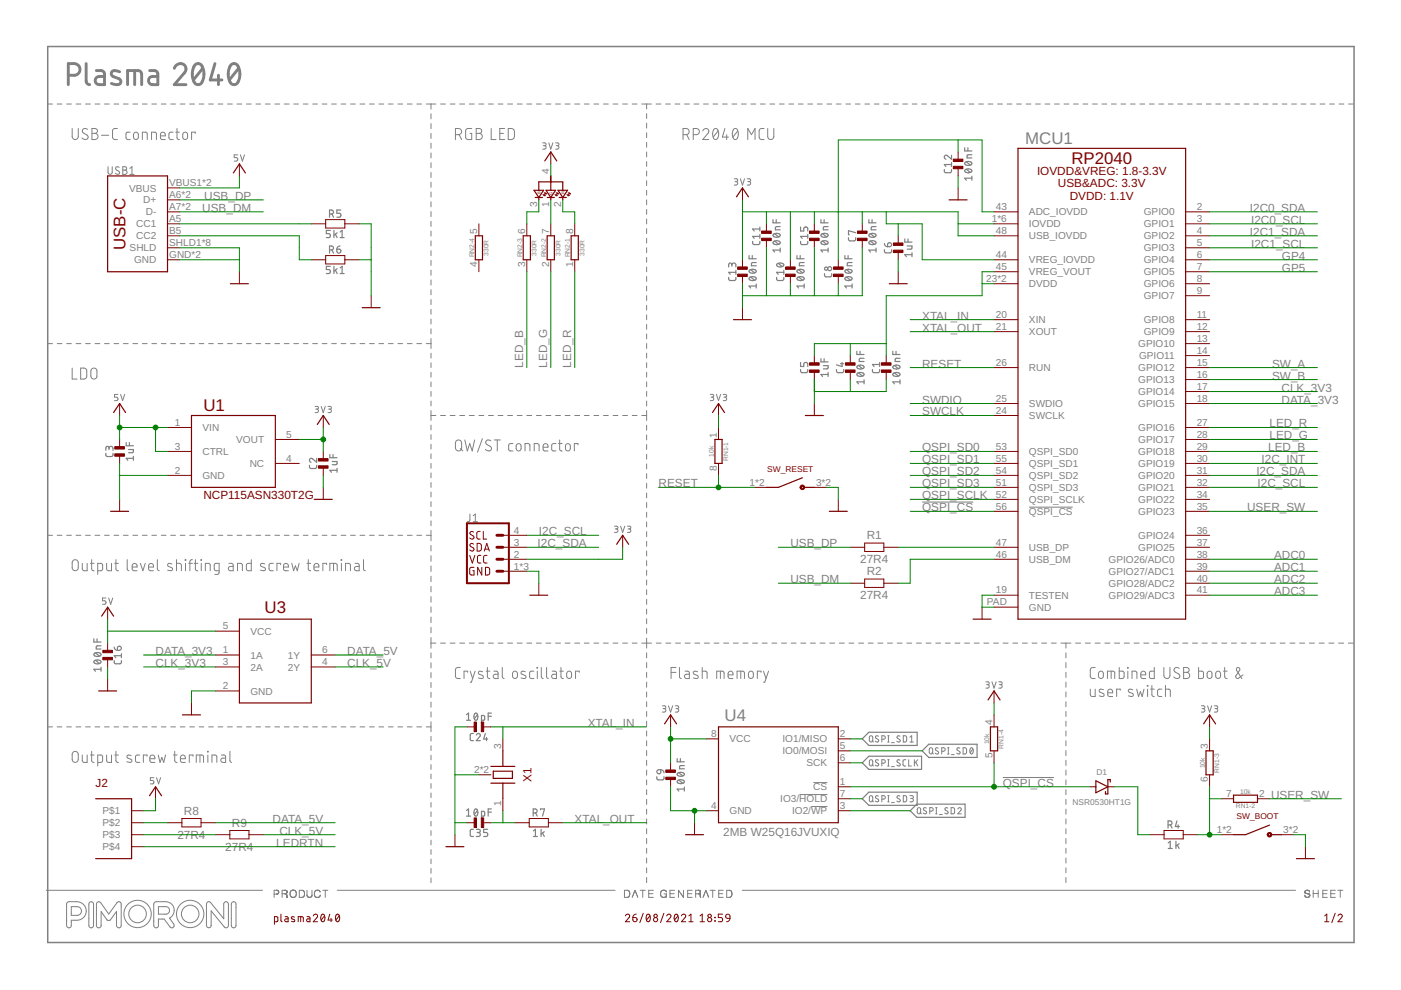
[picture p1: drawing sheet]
<svg xmlns="http://www.w3.org/2000/svg" width="297mm" height="210mm" viewBox="0 0 297 210" stroke-linecap="round" stroke-linejoin="round" font-family="sans-serif">
<defs><g id="words">
<g font-size="3.6" fill="#808080">
<text x="217.4" y="30.4">MCU1</text>
<text x="153.6" y="152.9">U4</text>
</g>
<g font-size="3.6" fill="#800000">
<text x="227.2" y="34.8">RP2040</text>
<text x="26.6" y="53" transform="rotate(-90 26.6 53)">USB-C</text>
<text x="43.1" y="87.1">U1</text>
<text x="56.1" y="130">U3</text>
</g>
<g font-size="2.5" fill="#800000">
<text x="219.9" y="37">IOVDD&amp;VREG: 1.8-3.3V</text>
<text x="224.3" y="39.7">USB&amp;ADC: 3.3V</text>
<text x="226.8" y="42.4">DVDD: 1.1V</text>
<text x="43.1" y="105.9">NCP115ASN330T2G</text>
<text x="20.3" y="166.8">J2</text>
<text x="112.7" y="165.8" transform="rotate(-90 112.7 165.8)">X1</text>
</g>
<g font-size="2.5" fill="#808080">
<text x="42.9" y="44.9">USB_DM</text>
<text x="43.3" y="42.4">USB_DP</text>
<text x="265" y="44.9">I2C0_SDA</text>
<text x="265.3" y="47.5">I2C0_SCL</text>
<text x="265" y="50">I2C1_SDA</text>
<text x="265.3" y="52.5">I2C1_SCL</text>
<text x="271.8" y="55.1">GP4</text>
<text x="271.8" y="57.6">GP5</text>
<text x="195.5" y="67.8">XTAL_IN</text>
<text x="195.5" y="70.3">XTAL_OUT</text>
<text x="110.9" y="77.9" transform="rotate(-90 110.9 77.9)">LED_B</text>
<text x="116" y="77.9" transform="rotate(-90 116 77.9)">LED_G</text>
<text x="121.1" y="77.9" transform="rotate(-90 121.1 77.9)">LED_R</text>
<text x="195.5" y="77.9">RESET</text>
<text x="269.7" y="77.9">SW_A</text>
<text x="269.7" y="80.5">SW_B</text>
<text x="271.7" y="83">CLK_3V3</text>
<text x="195.5" y="85.6">SWDIO</text>
<text x="195.5" y="88.1">SWCLK</text>
<text x="271.7" y="85.6">DATA_3V3</text>
<text x="195.5" y="95.7">QSPI_SD0</text>
<text x="268.9" y="95.7">LED_B</text>
<text x="269.2" y="90.6">LED_R</text>
<text x="269.2" y="93.2">LED_G</text>
<text x="195.5" y="98.3">QSPI_SD1</text>
<text x="195.5" y="100.8">QSPI_SD2</text>
<text x="266.4" y="100.8">I2C_SDA</text>
<text x="267.5" y="98.3">I2C_INT</text>
<text x="139.6" y="103.3">RESET</text>
<text x="195.5" y="103.3">QSPI_SD3</text>
<text x="195.5" y="105.9">QSPI_SCLK</text>
<text x="266.6" y="103.3">I2C_SCL</text>
<text x="114.3" y="113.5">I2C_SCL</text>
<text x="195.5" y="108.4">QSPI_CS</text>
<text x="264.4" y="108.4">USER_SW</text>
<text x="114" y="116">I2C_SDA</text>
<text x="167.6" y="116">USB_DP</text>
<text x="182.4" y="119.5">27R4</text>
<text x="183.8" y="114.4">R1</text>
<text x="270.1" y="118.6">ADC0</text>
<text x="167.6" y="123.6">USB_DM</text>
<text x="183.8" y="122">R2</text>
<text x="270.1" y="123.6">ADC2</text>
<text x="270.1" y="121.1">ADC1</text>
<text x="182.4" y="127.1">27R4</text>
<text x="270.1" y="126.2">ADC3</text>
<text x="33" y="141.4">CLK_3V3</text>
<text x="33" y="138.9">DATA_3V3</text>
<text x="73.6" y="138.9">DATA_5V</text>
<text x="73.6" y="141.4">CLK_5V</text>
<text x="124.6" y="154.1">XTAL_IN</text>
<text x="212.6" y="166.8">QSPI_CS</text>
<text x="39" y="172.8">R8</text>
<text x="269.5" y="169.4">USER_SW</text>
<text x="37.6" y="177.9">27R4</text>
<text x="49.2" y="175.3">R9</text>
<text x="57.8" y="174.4">DATA_5V</text>
<text x="58.6" y="179.5">LEDRTN</text>
<text x="59.2" y="177">CLK_5V</text>
<text x="121.8" y="174.4">XTAL_OUT</text>
<text x="153.4" y="177.2">2MB W25Q16JVUXIQ</text>
<text x="47.8" y="180.4">27R4</text>
</g>
<g font-size="2.1" fill="#808080">
<text x="27.4" y="40.6">VBUS</text>
<text x="35.9" y="39.5">VBUS1*2</text>
<text x="116.4" y="36.9" transform="rotate(-90 116.4 36.9)">4</text>
<text x="30.4" y="43.1">D+</text>
<text x="30.9" y="45.7">D-</text>
<text x="35.9" y="47.1">A5</text>
<text x="35.9" y="42">A6*2</text>
<text x="35.9" y="44.6">A7*2</text>
<text x="113.9" y="43.9" transform="rotate(-90 113.9 43.9)">3</text>
<text x="116.4" y="43.9" transform="rotate(-90 116.4 43.9)">1</text>
<text x="119" y="43.9" transform="rotate(-90 119 43.9)">2</text>
<text x="210.3" y="47.1">1*6</text>
<text x="211.1" y="44.6">43</text>
<text x="218.2" y="45.7">ADC_IOVDD</text>
<text x="242.5" y="45.7">GPIO0</text>
<text x="253.7" y="44.6">2</text>
<text x="253.7" y="47.1">3</text>
<text x="27.5" y="53.3">SHLD</text>
<text x="28.9" y="48.2">CC1</text>
<text x="28.9" y="50.8">CC2</text>
<text x="35.9" y="49.6">B5</text>
<text x="35.9" y="52.2">SHLD1*8</text>
<text x="101.2" y="49.6" transform="rotate(-90 101.2 49.6)">5</text>
<text x="111.3" y="49.6" transform="rotate(-90 111.3 49.6)">6</text>
<text x="116.4" y="49.6" transform="rotate(-90 116.4 49.6)">7</text>
<text x="121.5" y="49.6" transform="rotate(-90 121.5 49.6)">8</text>
<text x="211.1" y="49.6">48</text>
<text x="218.2" y="48.2">IOVDD</text>
<text x="218.2" y="50.8">USB_IOVDD</text>
<text x="242.5" y="48.2">GPIO1</text>
<text x="242.5" y="50.8">GPIO2</text>
<text x="242.5" y="53.3">GPIO3</text>
<text x="253.7" y="49.6">4</text>
<text x="253.7" y="52.2">5</text>
<text x="28.4" y="55.8">GND</text>
<text x="35.9" y="54.7">GND*2</text>
<text x="101.2" y="56.6" transform="rotate(-90 101.2 56.6)">4</text>
<text x="111.3" y="56.6" transform="rotate(-90 111.3 56.6)">3</text>
<text x="116.4" y="56.6" transform="rotate(-90 116.4 56.6)">2</text>
<text x="121.5" y="56.6" transform="rotate(-90 121.5 56.6)">1</text>
<text x="209.1" y="59.8">23*2</text>
<text x="211.1" y="54.7">44</text>
<text x="211.1" y="57.3">45</text>
<text x="218.2" y="55.8">VREG_IOVDD</text>
<text x="218.2" y="58.4">VREG_VOUT</text>
<text x="242.5" y="55.8">GPIO4</text>
<text x="242.5" y="58.4">GPIO5</text>
<text x="253.7" y="54.7">6</text>
<text x="253.7" y="57.3">7</text>
<text x="253.7" y="59.8">8</text>
<text x="218.2" y="60.9">DVDD</text>
<text x="242.5" y="60.9">GPIO6</text>
<text x="242.5" y="63.5">GPIO7</text>
<text x="253.7" y="62.3">9</text>
<text x="211.1" y="67.4">20</text>
<text x="211.1" y="70">21</text>
<text x="218.2" y="68.5">XIN</text>
<text x="218.2" y="71.1">XOUT</text>
<text x="242.5" y="68.5">GPIO8</text>
<text x="242.5" y="71.1">GPIO9</text>
<text x="253.7" y="67.4">11</text>
<text x="253.7" y="70">12</text>
<text x="211.1" y="77.6">26</text>
<text x="241.3" y="73.6">GPIO10</text>
<text x="241.5" y="76.2">GPIO11</text>
<text x="253.7" y="72.5">13</text>
<text x="253.7" y="75">14</text>
<text x="253.7" y="77.6">15</text>
<text x="218.2" y="78.7">RUN</text>
<text x="241.3" y="78.7">GPIO12</text>
<text x="241.3" y="81.2">GPIO13</text>
<text x="241.3" y="83.8">GPIO14</text>
<text x="253.7" y="80.1">16</text>
<text x="253.7" y="82.7">17</text>
<text x="211.1" y="87.7">24</text>
<text x="211.1" y="85.2">25</text>
<text x="218.2" y="88.9">SWCLK</text>
<text x="218.2" y="86.3">SWDIO</text>
<text x="241.3" y="86.3">GPIO15</text>
<text x="253.7" y="85.2">18</text>
<text x="37.1" y="90.3">1</text>
<text x="37.1" y="95.4">3</text>
<text x="42.9" y="91.4">VIN</text>
<text x="50.1" y="93.9">VOUT</text>
<text x="60.7" y="92.8">5</text>
<text x="152" y="92.8" transform="rotate(-90 152 92.8)">1</text>
<text x="211.1" y="95.4">53</text>
<text x="241.3" y="91.4">GPIO16</text>
<text x="241.3" y="93.9">GPIO17</text>
<text x="253.7" y="90.3">27</text>
<text x="253.7" y="92.8">28</text>
<text x="253.7" y="95.4">29</text>
<text x="37.1" y="100.4">2</text>
<text x="42.9" y="101.6">GND</text>
<text x="42.9" y="96.5">CTRL</text>
<text x="52.9" y="99">NC</text>
<text x="60.7" y="97.9">4</text>
<text x="152" y="99.8" transform="rotate(-90 152 99.8)">8</text>
<text x="211.1" y="97.9">55</text>
<text x="211.1" y="100.4">54</text>
<text x="218.2" y="96.5">QSPI_SD0</text>
<text x="218.2" y="99">QSPI_SD1</text>
<text x="218.2" y="101.6">QSPI_SD2</text>
<text x="241.3" y="96.5">GPIO18</text>
<text x="241.3" y="99">GPIO19</text>
<text x="241.3" y="101.6">GPIO20</text>
<text x="253.7" y="97.9">30</text>
<text x="253.7" y="100.4">31</text>
<text x="158.9" y="103">1*2</text>
<text x="173" y="103">3*2</text>
<text x="211.1" y="103">51</text>
<text x="211.1" y="105.5">52</text>
<text x="218.2" y="104.1">QSPI_SD3</text>
<text x="218.2" y="106.6">QSPI_SCLK</text>
<text x="241.3" y="104.1">GPIO21</text>
<text x="241.3" y="106.6">GPIO22</text>
<text x="253.7" y="103">32</text>
<text x="253.7" y="105.5">34</text>
<text x="109" y="113.1">4</text>
<text x="211.1" y="108.1">56</text>
<text x="218.2" y="109.2">QSPI_CS</text>
<text x="241.3" y="109.2">GPIO23</text>
<text x="253.7" y="108.1">35</text>
<text x="253.7" y="113.1">36</text>
<text x="109" y="118.2">2</text>
<text x="109" y="115.7">3</text>
<text x="211.1" y="115.7">47</text>
<text x="211.1" y="118.2">46</text>
<text x="218.2" y="116.8">USB_DP</text>
<text x="218.2" y="119.3">USB_DM</text>
<text x="235" y="119.3">GPIO26/ADC0</text>
<text x="241.3" y="114.3">GPIO24</text>
<text x="241.3" y="116.8">GPIO25</text>
<text x="253.7" y="115.7">37</text>
<text x="253.7" y="118.2">38</text>
<text x="109" y="120.8">1*3</text>
<text x="211.1" y="125.8">19</text>
<text x="235" y="121.9">GPIO27/ADC1</text>
<text x="235" y="124.4">GPIO28/ADC2</text>
<text x="253.7" y="120.8">39</text>
<text x="253.7" y="123.3">40</text>
<text x="253.7" y="125.8">41</text>
<text x="209.3" y="128.4">PAD</text>
<text x="218.2" y="129.5">GND</text>
<text x="218.2" y="126.9">TESTEN</text>
<text x="235" y="126.9">GPIO29/ADC3</text>
<text x="47.2" y="133.5">5</text>
<text x="53.1" y="134.6">VCC</text>
<text x="47.2" y="138.5">1</text>
<text x="47.2" y="141.1">3</text>
<text x="53.1" y="139.6">1A</text>
<text x="53.1" y="142.2">2A</text>
<text x="61" y="139.6">1Y</text>
<text x="61" y="142.2">2Y</text>
<text x="68.3" y="138.5">6</text>
<text x="68.3" y="141.1">4</text>
<text x="47.2" y="146.1">2</text>
<text x="53.1" y="147.3">GND</text>
<text x="210.4" y="153.8" transform="rotate(-90 210.4 153.8)">4</text>
<text x="106.3" y="158.8" transform="rotate(-90 106.3 158.8)">3</text>
<text x="150.8" y="156.3">8</text>
<text x="154.7" y="157.4">VCC</text>
<text x="165.9" y="157.4">IO1/MISO</text>
<text x="165.9" y="160">IO0/MOSI</text>
<text x="178.1" y="156.3">2</text>
<text x="178.1" y="158.8">5</text>
<text x="178.1" y="161.4">6</text>
<text x="210.4" y="160.7" transform="rotate(-90 210.4 160.7)">5</text>
<text x="256.1" y="158.8" transform="rotate(-90 256.1 158.8)">3</text>
<text x="100.5" y="163.9">2*2</text>
<text x="171" y="162.5">SCK</text>
<text x="172.4" y="167.6">CS</text>
<text x="178.1" y="166.5">1</text>
<text x="256.1" y="165.8" transform="rotate(-90 256.1 165.8)">6</text>
<text x="21.7" y="172.7">P$1</text>
<text x="106.3" y="170.9" transform="rotate(-90 106.3 170.9)">1</text>
<text x="150.8" y="171.5">4</text>
<text x="154.7" y="172.7">GND</text>
<text x="165.4" y="170.1">IO3/HOLD</text>
<text x="167.9" y="172.7">IO2/WP</text>
<text x="178.1" y="171.5">3</text>
<text x="178.1" y="169">7</text>
<text x="260" y="169">7</text>
<text x="267" y="169">2</text>
<text x="21.7" y="175.2">P$2</text>
<text x="21.7" y="177.7">P$3</text>
<text x="258" y="176.6">1*2</text>
<text x="272.1" y="176.6">3*2</text>
<text x="21.7" y="180.3">P$4</text>
</g>
<g font-size="1.8" fill="#800000">
<text x="162.7" y="100">SW_RESET</text>
<text x="262.2" y="173.7">SW_BOOT</text>
</g>
<g font-size="1.8" fill="#808080">
<text x="232.5" y="164.3">D1</text>
<text x="227.4" y="170.6">NSR0530HT1G</text>
</g>
<g font-size="1.4" fill="#808080">
<text x="100.5" y="54.6" transform="rotate(-90 100.5 54.6)">RN2-4</text>
<text x="103.6" y="54.2" transform="rotate(-90 103.6 54.2)">330R</text>
<text x="110.7" y="54.6" transform="rotate(-90 110.7 54.6)">RN2-3</text>
<text x="113.7" y="54.2" transform="rotate(-90 113.7 54.2)">330R</text>
<text x="115.8" y="54.6" transform="rotate(-90 115.8 54.6)">RN2-2</text>
<text x="118.8" y="54.2" transform="rotate(-90 118.8 54.2)">330R</text>
<text x="120.8" y="54.6" transform="rotate(-90 120.8 54.6)">RN2-1</text>
<text x="123.9" y="54.2" transform="rotate(-90 123.9 54.2)">330R</text>
<text x="151.3" y="96.9" transform="rotate(-90 151.3 96.9)">10k</text>
<text x="154.4" y="97.8" transform="rotate(-90 154.4 97.8)">RN1-1</text>
<text x="209.7" y="157.8" transform="rotate(-90 209.7 157.8)">10k</text>
<text x="212.8" y="158.7" transform="rotate(-90 212.8 158.7)">RN1-4</text>
<text x="255.4" y="162.9" transform="rotate(-90 255.4 162.9)">10k</text>
<text x="258.5" y="163.8" transform="rotate(-90 258.5 163.8)">RN1-3</text>
<text x="262" y="171.4">RN1-2</text>
<text x="262.9" y="168.3">10k</text>
</g>
<g font-size=".8" fill="#800000">
<text x="114.6" y="41.2" transform="rotate(-90 114.6 41.2)">B</text>
<text x="117.1" y="41.3" transform="rotate(-90 117.1 41.3)">G</text>
<text x="119.7" y="41.2" transform="rotate(-90 119.7 41.2)">R</text>
</g>
</g></defs>
<g fill="none" stroke="#808080" stroke-width=".21">
<path d="M10.1 22.1h1M12.1 22.1h1M14.1 22.1h1M15.3 27.2v1.7a.65 .65 0 0 0 .6 .7 .65 .65 0 0 0 .7-.7v-1.7M16.1 22.1h1M18.1 22.1h1.1M18.6 27.4a.58 .58 0 0 0-.9-.1 .58 .58 0 0 0 0 .9l.7 .4a.58 .58 0 0 1 .1 .9 .58 .58 0 0 1-.9-.1l-.2-.1M19.5 27.2h.6a.52 .52 0 0 1 .6 .6 .52 .52 0 0 1-.6 .5 .66 .66 0 0 1 .7 .6 .66 .66 0 0 1-.7 .7h-.6zM19.5 28.3h.6M20.2 22.1h1M21.5 28.7h1.6M22.2 22.1h1"/>
<path d="M22.9 35.3v1.2a.44 .44 0 0 0 .4 .5 .44 .44 0 0 0 .5-.5v-1.2M24.2 22.1h1M24.9 27.2h-.5a.51 .51 0 0 0-.5 .6v1.4l.3 .3 .7 .1M25.3 35.5l-.2-.1a.38 .38 0 0 0-.5 .1 .38 .38 0 0 0 .1 .5l.5 .3a.4 .4 0 0 1 0 .6 .4 .4 0 0 1-.6 0l-.2-.2M26 35.3h.5a.36 .36 0 0 1 .4 .4 .36 .36 0 0 1-.4 .4 .46 .46 0 0 1 .4 .4 .46 .46 0 0 1-.4 .5h-.5zM26 36.1h.5M26.2 22.1h1M27.5 37h.9M27.5 35.7l.5-.4v1.7M27.6 28h-.7l-.2 .4 .1 1.1 .8 .1M28.2 22.1h1M28.4 28.2l.5-.2a.88 .88 0 0 1 0 1.6l-.3-.1-.3-.3z"/>
<path d="M30.2 29.6v-1.6h.8l.2 .3v1.3M30.2 22.1h1M32.1 29.6v-1.6h.8l.2 .3 .1 1.3M32.2 22.1h1M34 28.8h1.1a.55 .55 0 0 0-.4-.8 .55 .55 0 0 0-.7 .6l.1 .9 1 .1M34.2 22.1h1M36.2 22.1h1M36.7 28h-.6l-.3 .4 .1 1.1 .8 .1M37.3 28h.7M37.5 27.2v2.1l.5 .3M38.2 22.1h1M38.9 28.2l.4-.2a.88 .88 0 0 1 0 1.6l-.3-.1-.2-.3z"/>
<path d="M40.2 22.1h1M41.4 28.3v-.3h-.8v1.6M42.2 22.1h1M44.2 22.1h1M46.2 22.1h1M48.2 22.1h1.1M50.2 22.1h1.1M50.4 32.8h-.7v.6h.4a.38 .38 0 0 1 .3 .4 .38 .38 0 0 1-.3 .4h-.4M51 32.8l.4 1.4 .4-1.4M52.3 22.1h1M54.3 22.1h1M56.3 22.1h1"/>
<path d="M58.3 22.1h1M60.3 22.1h1M62.3 22.1h1M64.3 22.1h1M66.3 22.1h1M68.3 22.1h1M70.3 22.1h1M72.3 22.1h1M74.3 22.1h1M76.3 22.1h1M78.3 22.1h1.1M80.3 22.1h1"/>
<path d="M82.4 22.1h1M84.4 22.1h1M86.4 22.1h1M88.4 22.1h1M90.4 22.1h2M91.4 22.1v1M91.4 24.1v1.1M91.4 26.2v1.1M91.4 28.3v1.1M91.4 30.4v1M91.4 32.4v1.1M91.4 34.5v1.1"/>
<path d="M91.4 36.6v1M91.4 38.6v1.1M93.4 22.1h1M95.4 22.1h1.1M96.6 28.6a1.16 1.16 0 0 0 1.1-.3l.2-.4-.2-.4a1.16 1.16 0 0 0-1.1-.3v2.4M97.3 28.6l.6 1M97.5 22.1h1M99.5 22.1h1M100 27.2l-1 .1-.2 .3-.1 1.5 .2 .4 1.1 .1v-1.3h-.4M101 27.2h.6a.52 .52 0 0 1 .5 .6 .52 .52 0 0 1-.5 .5 .66 .66 0 0 1 .7 .6 .66 .66 0 0 1-.7 .7h-.6zM101 28.3h.6M101.5 22.1h1.1"/>
<path d="M103.6 22.1h1M104.1 27.2v2.4h1.1M105.6 22.1h1M106 28.3h.7M107 27.2h-1v2.4h1M107.6 22.1h1.1M107.8 27.2a1.16 1.16 0 0 1 1.1 .3l.2 .4-.2 1.4a1.16 1.16 0 0 1-1.1 .3zM109.7 22.1h1M111.7 22.1h1M113.7 22.1h1.1M115 30.3h.5l.3 .2-.2 .4h-.4M115.4 30.9a.37 .37 0 0 1 .4 .4 .37 .37 0 0 1-.4 .3h-.4"/>
<path d="M115.8 22.1h1M116.4 30.3l.4 1.3 .4-1.3M117.8 30.3h.4l.3 .2-.2 .4h-.4M117.8 22.1h1M118.2 30.9a.37 .37 0 0 1 .3 .4 .37 .37 0 0 1-.3 .3h-.4M119.8 22.1h1.1M121.9 22.1h1M123.9 22.1h1M125.9 22.1h1M128 22.1h1M130 22.1h1M132 22.1h1"/>
<path d="M134 22.1h1.1M136.1 22.1h2M137.1 22.1v1M137.1 24.1v1M137.1 26.1v1.1M137.1 28.2v1M137.1 30.2v1M137.1 32.2v1.1M137.1 34.2v1.1M137.1 36.3v1M137.1 38.3v1M139.1 22.1h1"/>
<path d="M141.1 22.1h1M143.1 22.1h1M144.8 28.6h.7a.66 .66 0 0 0 .6-.7 .66 .66 0 0 0-.6-.7h-.7v2.4M145.1 22.1h1.1M145.6 28.6l.5 1M147 28.6a1.16 1.16 0 0 0 1.2-.3l.1-.4-.1-.4a1.16 1.16 0 0 0-1.2-.3v2.4M147.2 22.1h1M149 27.8a.64 .64 0 0 1 .9-.5 .64 .64 0 0 1 .2 1l-1.1 1.3h1.3M149.2 22.1h1M151.2 22.1h1M151.3 27.4a.55 .55 0 0 1 .7-.1 .55 .55 0 0 1 .3 .5 1.36 1.36 0 0 1-.6 1.8 1.47 1.47 0 0 1-.4-2.2zM152.3 27.8l-1.1 1.3"/>
<path d="M153.2 22.1h1M153.7 27.2l-.5 1.9h1.3M154.1 28.6v1M155.2 22.1h1M155.5 27.4a.55 .55 0 0 1 .6-.1 .55 .55 0 0 1 .4 .5 1.36 1.36 0 0 1-.6 1.8 1.47 1.47 0 0 1-.4-2.2zM155.7 37.9h.6l.1 .2v.3l-.6 .1M156 38.5a.37 .37 0 0 1 .4 .4 .37 .37 0 0 1-.4 .3h-.3M156.4 27.8l-1 1.3M157 37.9l.4 1.3 .5-1.3M157.2 22.1h1M158.4 37.9h.6l.2 .2-.1 .3-.5 .1M158.5 29.6v-2.4l.8 1.4 .8-1.4v2.4"/>
<path d="M158.8 38.5a.37 .37 0 0 1 .4 .4 .37 .37 0 0 1-.4 .3h-.4M159.2 22.1h1M161.2 22.1h1M162 27.2h-.5a.51 .51 0 0 0-.5 .6v1.4l.3 .3 .7 .1M162.8 27.2v1.7a.65 .65 0 0 0 .6 .7 .65 .65 0 0 0 .7-.7v-1.7M163.2 22.1h1.1M165.2 22.1h1.1M167.3 22.1h1M169.3 22.1h1M171.3 22.1h1M173.3 22.1h1M175.3 22.1h1"/>
<path d="M177.3 22.1h1M179.3 22.1h1M181.4 22.1h1M183.4 22.1h1M185.4 22.1h1M187.4 22.1h1M189.4 22.1h1M191.4 22.1h1M193.4 22.1h1M195.4 22.1h1M197.4 22.1h1M199.5 22.1h.9"/>
<path d="M201.5 22.1h1M203.5 22.1h1M205.5 22.1h1M207.5 22.1h1M209.5 22.1h1M211.5 22.1h1M213.5 22.1h1M215.5 22.1h1.1M217.6 22.1h1M219.6 22.1h1M221.6 22.1h1M223.6 22.1h1"/>
<path d="M225.6 22.1h1M227.6 22.1h1M229.6 22.1h1M231.6 22.1h1M233.6 22.1h1.1M235.6 22.1h1.1M237.7 22.1h1M239.7 22.1h1M241.7 22.1h1M243.7 22.1h1M245.7 22.1h1M247.7 22.1h1"/>
<path d="M249.7 22.1h1M251.7 22.1h1.1M253.7 22.1h1.1M255.8 22.1h1M257.8 22.1h1M259.8 22.1h1M261.8 22.1h1M263.8 22.1h1M265.8 22.1h1M267.8 22.1h1M269.8 22.1h1M271.8 22.1h1.1"/>
<path d="M273.9 22.1h1M275.9 22.1h1M277.9 22.1h1M279.9 22.1h1M281.9 22.1h1M283.9 22.1h1M285.9 22.1h1M91.4 40.7v1.1M91.4 42.8v1.1M91.4 44.9v1M91.4 46.9v1.1M91.4 49v1.1"/>
<path d="M91.4 51.1v1M91.4 53.1v1.1M91.4 55.2v1.1M91.4 57.3v1.1M91.4 59.4v1M137.1 40.3v1.1M137.1 42.4v1M137.1 44.4v1M137.1 46.4v1.1M137.1 48.5v1M137.1 50.5v1M137.1 52.5v1.1"/>
<path d="M137.1 54.6v1M137.1 56.6v1M137.1 58.6v1M10.1 72.9h1M12.1 72.9h1M14.1 72.9h1M15.3 78v2.4h1M16.1 72.9h1M17.1 78l.8 .1 .5 .4v1.4l-.5 .4-.8 .1zM18.1 72.9h1.1M19.4 78.3a.64 .64 0 0 1 .7-.2 .64 .64 0 0 1 .5 .6v1a.65 .65 0 0 1-.7 .7 .65 .65 0 0 1-.6-.7zM20.2 72.9h1"/>
<path d="M22.2 72.9h1M24.2 72.9h1M26.2 72.9h1M28.2 72.9h1M30.2 72.9h1M32.2 72.9h1M34.2 72.9h1M36.2 72.9h1M38.2 72.9h1M40.2 72.9h1M42.2 72.9h1M44.2 72.9h1"/>
<path d="M46.2 72.9h1M48.2 72.9h1.1M50.2 72.9h1.1M52.3 72.9h1M54.3 72.9h1M56.3 72.9h1M58.3 72.9h1M60.3 72.9h1M62.3 72.9h1M64.3 72.9h1M66.3 72.9h1M68.3 72.9h1"/>
<path d="M70.3 72.9h1M72.3 72.9h1M74.3 72.9h1M76.3 72.9h1M78.3 72.9h1.1M80.3 72.9h1M82.4 72.9h1M84.4 72.9h1M86.4 72.9h1M88.4 72.9h1M90.4 72.9h1M91.4 61.4v1.1"/>
<path d="M91.4 63.5v1.1M91.4 65.6v1M91.4 67.6v1.1M91.4 69.7v1.1M91.4 71.8v2.1M91.4 74.9v1M91.4 76.9v1M91.4 79v1M137.1 60.7v1M137.1 62.7v1M137.1 64.7v1M137.1 66.8v1"/>
<path d="M137.1 68.8v1M137.1 70.8v1M137.1 72.8v1.1M137.1 74.9v1M137.1 76.9v1M137.1 78.9v1.1M25 83.6h-.7v.6h.4a.38 .38 0 0 1 .3 .4 .38 .38 0 0 1-.3 .3h-.4M25.6 83.6l.4 1.3 .4-1.3M66.8 86.2h.6l.1 .2-.1 .3h-.4M67.2 86.7a.37 .37 0 0 1 .3 .4 .37 .37 0 0 1-.3 .4h-.4M68.1 86.2l.4 1.3 .5-1.3M69.5 86.2h.6l.2 .2-.2 .3h-.4"/>
<path d="M69.9 86.7a.37 .37 0 0 1 .4 .4 .37 .37 0 0 1-.4 .4h-.4M91.4 81v1M91.4 83v1M91.4 85v1.1M91.4 87.1v2M91.4 90.1v1.1M91.4 92.2v1M91.4 94.2v1M91.4 96.2v1M91.4 98.3v1M91.4 88.1h1M93.4 88.1h1"/>
<path d="M95.4 88.1h1.1M96.7 93.5a.66 .66 0 0 1 .7-.2 .66 .66 0 0 1 .5 .6v1.1a.66 .66 0 0 1-.7 .6 .66 .66 0 0 1-.6-.6zM97.5 88.1h1M97.6 95.1l.5 .5M98.6 93.3l.5 2.3 .5-1.6 .5 1.6 .5-2.3M99.5 88.1h1M101.5 88.1h1.1M102.3 93l-1.1 2.9M103.6 88.1h1M104.1 93.5a.58 .58 0 0 0-.9-.1 .58 .58 0 0 0 0 .9l.7 .3a.54 .54 0 0 1 .2 .8 .54 .54 0 0 1-.7 .2l-.5-.3M104.8 93.3h1.3M105.4 93.3v2.3"/>
<path d="M105.6 88.1h1M107.6 88.1h1.1M108.8 94l-.7 .1-.3 .3 .1 1.1 .9 .1M109.6 94.2l.3-.1 .5 .1 .1 .9a.53 .53 0 0 1-.5 .5 .53 .53 0 0 1-.6-.5zM109.7 88.1h1M111.3 95.6v-1.6h.7l.3 .3 .1 1.3M111.7 88.1h1M113.3 95.6v-1.6h.6l.4 .3v1.3M113.7 88.1h1.1M115.1 94.8h1.1a.54 .54 0 0 0-.4-.7 .54 .54 0 0 0-.7 .5l.2 .9 .9 .1M115.8 88.1h1M117.8 88.1h1"/>
<path d="M117.9 94l-.7 .1-.2 .3 .1 1.1 .8 .1M118.4 94h.8M118.7 93.3v2.1l.5 .2M119.8 88.1h1.1M120 94.2l.3-.1 .5 .1 .1 .9a.52 .52 0 0 1-.5 .5 .52 .52 0 0 1-.5-.5zM121.9 88.1h1M122.5 94.3v-.3h-.7v1.6M123.9 88.1h1M125.9 88.1h1M128 88.1h1M130 88.1h1M132 88.1h1"/>
<path d="M134 88.1h1.1M136.1 88.1h1M137.1 81v1M137.1 83v1M137.1 85v1.1M137.1 87.1v2.1M137.1 90.1v1.1M137.1 92.2v1.1M137.1 94.3v1M137.1 96.3v1M137.1 98.4v1M150.6 83.6l.6 .1 .1 .2-.1 .3h-.5"/>
<path d="M151 84.2a.37 .37 0 0 1 .3 .4 .37 .37 0 0 1-.3 .3h-.4M151.9 83.6l.4 1.3 .5-1.3M153.3 83.6l.6 .1 .2 .2-.2 .3h-.4M153.7 84.2a.37 .37 0 0 1 .4 .4 .37 .37 0 0 1-.4 .3h-.4M10.1 113.5h1M12.1 113.5h1M14.1 113.5h1M15.6 118.8l.3-.1 .6 .2 .1 1.5a.65 .65 0 0 1-.7 .6 .65 .65 0 0 1-.6-.6v-1.3zM16.1 113.5h1M17.4 119.4v1.2l.4 .4h.7v-1.6M18.1 113.5h1.1M19.2 119.4h.7"/>
<path d="M19.4 118.7l.1 2.1 .4 .2M20.2 113.5h1M22.2 113.5h1M22.6 119.4v1.4l.4 .2h.6v-1.6M24.2 113.5h1M24.3 119.4h.8M24.6 118.7v1.9l.2 .4h.3M26.2 113.5h1M27 118.7v2.1l.3 .2M28.2 113.5h1M29.8 119.4l.5 1.6 .5-1.6M30.2 113.5h1"/>
<path d="M32.2 113.5h1M33.4 118.7v1.9l.4 .4M34.2 113.5h1M36.2 113.5h1M36.4 119.6l-.7-.1-.2 .4 1 .5v.5l-.2 .1-.8-.1M37.4 119.4h.7l.3 .3 .1 1.3M37.4 118.7v2.3M38.2 113.5h1M39.3 118.7l.1 .1zM39.3 119.4v1.6M40 119.4h.8M40.2 113.5h1"/>
<path d="M40.8 118.7l-.4 .1-.1 .3v1.9M41.1 119.4h.8M41.4 118.7v2.1l.5 .2M42.2 113.5h1M42.6 118.7l.1 .1zM42.7 119.4v1.6M44.2 113.5h1M46.2 113.5h1M48.2 113.5h1.1M48.5 119.4h.6l.3 .3v1.3h-.5a.46 .46 0 0 1-.5-.4 .46 .46 0 0 1 .5-.5h.5M50.2 113.5h1.1M52.3 113.5h1"/>
<path d="M53.3 118.7v2.3h-.8l-.2-.2v-1.1l.3-.3h.7M54.3 113.5h1M56.1 119.6l-.7-.1-.2 .4 1 .5v.5l-.3 .1-.7-.1M56.3 113.5h1M58 119.4l-.7 .1-.3 .3 .1 1.1 .9 .1M58.3 113.5h1M59.5 119.7v-.3h-.8v1.6M60.3 113.5h1M61.9 119.4l.4 1.6 .3-1 .4 1 .4-1.6M62.3 113.5h1M64.3 113.5h1M65.1 119.4h.8"/>
<path d="M65.4 118.7v2.1l.5 .2M66.3 113.5h1M68.3 113.5h1M69.2 119.7v-.3h-.7v1.6M70.3 113.5h1M70.7 119.4v1.6M72.3 113.5h1M72.3 118.7l.2 .1zM72.4 119.4v1.6M74.3 113.5h1M75.3 119.4l.6 .1 .2 .2 .1 1.3h-.6a.46 .46 0 0 1-.5-.4 .46 .46 0 0 1 .5-.5h.6M76.3 113.5h1"/>
<path d="M77.1 118.7v2.1l.3 .2M78.3 113.5h1.1M80.3 113.5h1M82.4 113.5h1M84.4 113.5h1M86.4 113.5h1M88.4 113.5h1M90.4 113.5h1M91.4 100.3v1M91.4 102.3v1M91.4 104.3v1.1M91.4 106.4v1"/>
<path d="M91.4 108.4v1M91.4 110.4v1.1M91.4 112.5v2.2M91.4 115.7v1.1M91.4 117.8v1.2M91.4 120v1.2M99.6 109v1.4l-.5 .2M100.3 110.6h.9M100.3 109.3l.5-.3v1.6M130.3 111.6h.6l.1 .2-.1 .3h-.5M130.7 112.1a.37 .37 0 0 1 .3 .4 .37 .37 0 0 1-.3 .4h-.4M131.6 111.6l.4 1.3 .5-1.3"/>
<path d="M133 111.6h.6l.2 .2-.2 .3h-.4M133.4 112.1a.37 .37 0 0 1 .4 .4 .37 .37 0 0 1-.4 .4h-.4M137.1 100.4v1.1M137.1 102.5v1M137.1 104.5v1.1M137.1 106.6v1M137.1 108.6v1.1M137.1 110.7v1M137.1 112.7v1.1M137.1 114.8v1M137.1 116.8v1.1M137.1 118.9v1"/>
<path d="M195.5 106.4h10.9M218.2 107.5h9.2M20.7 121h.7l.3-.2v-1.1l-.2-.2-.8-.1v2.4M22.5 126.8h-.8v.6h.5a.38 .38 0 0 1 .3 .4 .38 .38 0 0 1-.3 .3h-.5M23 126.8l.5 1.3 .4-1.3M28 120.2h1.1a.54 .54 0 0 0-.4-.7 .54 .54 0 0 0-.7 .5l.1 .9 1 .1M31.5 120.2h1a.54 .54 0 0 0-.3-.7 .54 .54 0 0 0-.7 .5l.1 .9 .9 .1M43.5 121v-1.6h.7l.4 .3v1.3M46.5 121h-.7l-.4-.2v-1.1l.3-.2 .8-.1v2l-.3 .4h-.6M50.4 121v-1.6h.6l.4 .3v1.3M60.1 120.2h1.1a.54 .54 0 0 0-.4-.7 .54 .54 0 0 0-.7 .5l.1 .9 1 .1M66.6 120.2h1a.54 .54 0 0 0-.4-.7 .54 .54 0 0 0-.6 .5l.1 .9 .9 .1"/>
<path d="M69.9 121v-1.6l1.5 .2 .1 1.4M73.3 121v-1.6h.6l.4 .3v1.3M91.4 122.2v1.1M91.4 124.3v1.2M91.4 126.5v1.2M91.4 128.7v1.1M91.4 130.8v1.2M91.4 133v1.2M91.4 135.2v2.2M91.4 138.4v1.1M91.4 136.4h1M93.4 136.4h1"/>
<path d="M95.4 136.4h1.1M97.5 136.4h1M99.5 136.4h1M101.5 136.4h1.1M103.6 136.4h1M105.6 136.4h1M107.6 136.4h1.1M109.7 136.4h1M111.7 136.4h1M113.7 136.4h1.1M115.8 136.4h1M117.8 136.4h1"/>
<path d="M119.8 136.4h1.1M121.9 136.4h1M123.9 136.4h1M125.9 136.4h1M128 136.4h1M130 136.4h1M132 136.4h1M134 136.4h1.1M136.1 136.4h2M137.1 120.9v1.1M137.1 123v1M137.1 125v1.1"/>
<path d="M137.1 127.1v1M137.1 129.1v1.1M137.1 131.2v1M137.1 133.2v1.1M137.1 135.3v2.1M137.1 138.4v1.1M139.1 136.4h1.1M141.2 136.4h1M143.2 136.4h1.1M145.3 136.4h1M147.3 136.4h1.1M149.4 136.4h1"/>
<path d="M151.4 136.4h1M153.4 136.4h1.1M155.5 136.4h1M157.5 136.4h1.1M159.6 136.4h1M161.6 136.4h1.1M163.7 136.4h1M165.7 136.4h1.1M167.7 136.4h1.1M169.8 136.4h1M171.8 136.4h1.1M173.9 136.4h1"/>
<path d="M175.9 136.4h1.1M177.9 136.4h1.1M180 136.4h1M182.1 136.4h1M184.1 136.4h1M186.1 136.4h1.1M188.2 136.4h1M190.2 136.4h1.1M192.3 136.4h1M194.3 136.4h1M196.3 136.4h1.1M198.4 136.4h1"/>
<path d="M200.4 136.4h1.1M202.5 136.4h1M204.5 136.4h1M206.6 136.4h1M208.6 136.4h1M210.7 136.4h1M212.7 136.4h1M214.7 136.4h1.1M216.8 136.4h1M218.8 136.4h1.1M220.9 136.4h1M222.9 136.4h1"/>
<path d="M224.9 136.4h2.2M226 136.4v1M226 138.4v1.1M228 136.4h1.1M230.1 136.4h1.1M232.2 136.4h1.1M234.3 136.4h1M236.3 136.4h1.1M238.4 136.4h1M240.5 136.4h1M242.5 136.4h1.1M244.6 136.4h1"/>
<path d="M246.6 136.4h1.1M248.7 136.4h1.1M250.8 136.4h1M252.8 136.4h1.1M254.9 136.4h1.1M257 136.4h1M259 136.4h1.1M261.1 136.4h1M263.2 136.4h1M265.2 136.4h1.1M267.3 136.4h1.1M269.3 136.4h1.1"/>
<path d="M271.4 136.4h1.1M273.5 136.4h1.1M275.5 136.4h1.1M277.6 136.4h1.1M279.7 136.4h1.1M281.7 136.4h1.1M283.8 136.4h1.1M285.9 136.4h1M10.1 154.1h1M12.1 154.1h1M14.1 154.1h1M15.6 159.4l.3-.1 .6 .3 .1 1.4a.65 .65 0 0 1-.7 .6 .65 .65 0 0 1-.6-.6v-1.3z"/>
<path d="M16.1 154.1h1M18.1 154.1h1.1M19.4 159.3l.1 2.1 .4 .2M20.2 154.1h1M22.2 154.1h1M24.2 154.1h1M24.6 159.3v1.9l.2 .4h.3M26.2 154.1h1M28.2 154.1h1M30.2 154.1h1M32.2 154.1h1M34.2 154.1h1"/>
<path d="M36.2 154.1h1M37 159.3l.1 2.1 .4 .2M38.2 154.1h1M40.2 154.1h1M42.2 154.1h1M44 159.3l.1 .1zM44.2 154.1h1M46.2 154.1h1M48.2 154.1h1.1M48.7 159.3l.1 2.1 .3 .2M50.2 154.1h1.1M52.3 154.1h1"/>
<path d="M54.3 154.1h1M56.3 154.1h1M58.3 154.1h1M60.3 154.1h1M62.3 154.1h1M64.3 154.1h1M66.3 154.1h1M68.3 154.1h1M70.3 154.1h1M72.3 154.1h1M74.3 154.1h1M76.3 154.1h1"/>
<path d="M78.3 154.1h1.1M80.3 154.1h1M82.4 154.1h1M84.4 154.1h1M86.4 154.1h1M88.4 154.1h1M90.4 154.1h1M91.4 140.5v1.1M91.4 142.6v1.1M91.4 144.7v1.1M91.4 146.8v1.1M91.4 148.9v1"/>
<path d="M91.4 150.9v1.1M91.4 153v2.1M91.4 156.1v1M91.4 158.1v1M97.6 141.5h-.5a.51 .51 0 0 0-.5 .5v1.5l.3 .3 .7 .1M99.1 142.6v-.3h-.7v1.6M99.7 142.3l.5 1.6M100.7 142.3l-.8 2.3h-.2M102.3 142.4l-.7-.1-.2 .4 1 .6v.4l-.2 .2-.8-.2M103.1 142.3h.8M103.3 141.5v2l.2 .2 .4 .2M104.7 142.3h.6l.3 .4v1.2h-.6a.46 .46 0 0 1-.4-.5 .46 .46 0 0 1 .4-.4h.6"/>
<path d="M106.5 141.5v2l.4 .4M108.8 142.5l.5-.2a.88 .88 0 0 1 0 1.5h-.4l-.2-.3zM111.4 142.4l-.7-.1-.2 .4 .9 .6 .1 .4-.3 .2-.7-.2M113.2 142.3h-.7l-.2 .4 .1 1 .8 .2M113.9 141.5l.1 .1zM113.9 142.3v1.6M114.8 141.5v2l.4 .4M115.9 141.5v2.1l.4 .3M117.1 142.3h.7l.2 .2v1.4h-.6a.46 .46 0 0 1-.5-.5 .46 .46 0 0 1 .5-.4h.6M118.7 142.3h.7M118.9 141.5l.1 2.1 .4 .3M120.3 142.5l.5-.2a.88 .88 0 0 1 0 1.5h-.4l-.2-.3z"/>
<path d="M122.8 142.6v-.3h-.8v1.6M137.1 140.5v1.1M137.1 142.6v1M137.1 144.6v1.1M137.1 146.7v1.1M137.1 148.8v1M137.1 150.9v1M137.1 152.9v1.1M137.1 155v1.1M137.1 157.1v1M137.1 159.1v1.1M140.4 149.6h.5l.3 .3-.2 .3h-.4"/>
<path d="M140.8 150.2a.37 .37 0 0 1 .4 .4 .37 .37 0 0 1-.4 .4h-.4M141.7 149.6l.5 1.4 .4-1.4M142.3 142.6h1M143.2 149.6h.4l.3 .3-.2 .3h-.4M143.3 141.5h-1v2.4M143.6 150.2a.37 .37 0 0 1 .3 .4 .37 .37 0 0 1-.3 .4h-.4M144.1 141.5v2.1l.3 .3M145.2 142.3h.7l.2 .2 .1 1.4h-.6a.46 .46 0 0 1-.5-.5 .46 .46 0 0 1 .5-.4h.6M147.9 142.4l-.6-.1-.3 .3 .1 .3 .9 .4v.4a.82 .82 0 0 1-1 0M148.9 142.3h.8l.2 .2v1.4M148.9 141.5v2.4M152 143.9v-1.6l1.4 .1 .1 1.5"/>
<path d="M152.7 142.3v1.6M154.4 143.1h1a.55 .55 0 0 0-.4-.8 .55 .55 0 0 0-.6 .5l.1 .9 .9 .2M156.3 143.9v-1.6l1.4 .1 .1 1.5M157.1 142.3v1.6M158.8 142.5l.5-.2a.88 .88 0 0 1 0 1.5h-.3l-.3-.3zM161.4 142.6v-.3h-.8v1.6M161.9 142.3l.5 1.6M162.9 142.3l-.7 2.3h-.3M184.4 156.1h.5l.1 .9a.36 .36 0 0 1-.3 .3 .36 .36 0 0 1-.4-.3zM184.9 157l.3 .3M186.2 156.1l-.4-.1-.2 .3 .7 .6v.3l-.3 .1-.4-.2M187 156.7h.3a.37 .37 0 0 0 .4-.3 .37 .37 0 0 0-.4-.4h-.3v1.3"/>
<path d="M188.2 156h.3M188.2 157.3h.3M188.4 156v1.3M189 157.5h.6M190.8 156.1l-.4-.1-.2 .3 .5 .5a.36 .36 0 0 1 0 .5 .36 .36 0 0 1-.6-.2M191.5 156h.5l.2 .2v.9l-.2 .2h-.5zM192.9 157.3h.8M192.9 156.3l.4-.3v1.3M197.1 158.6h.5l.1 .9a.36 .36 0 0 1-.3 .4 .36 .36 0 0 1-.4-.4zM197.6 159.6l.3 .3M198.9 158.6a.33 .33 0 0 0-.5 0 .33 .33 0 0 0 .1 .5l.4 .2a.36 .36 0 0 1-.1 .6 .36 .36 0 0 1-.5-.2M199.7 159.3h.3a.37 .37 0 0 0 .4-.4 .37 .37 0 0 0-.4-.4h-.3v1.4"/>
<path d="M200.9 158.5h.3M200.9 159.9h.3M201.1 158.5v1.4M201.7 160h.6M203.5 158.6h-.4l-.2 .2 .1 .3 .4 .2a.36 .36 0 0 1 0 .6 .36 .36 0 0 1-.6-.2M204.2 158.5l.5 .1 .2 .2v.8l-.2 .2-.5 .1zM205.8 158.6h.1a.66 .66 0 0 1 .5 .6 .66 .66 0 0 1-.5 .6l-.3-.6zM206.3 158.8l-.6 .8M209 144.6h.5l.2 .2-.1 .3-.4 .1M209.4 145.2a.37 .37 0 0 1 .3 .3 .37 .37 0 0 1-.3 .4h-.4M210.3 144.6l.5 1.3 .4-1.3M211.8 144.6h.4l.3 .2-.2 .3-.4 .1"/>
<path d="M212.1 145.2a.37 .37 0 0 1 .4 .3 .37 .37 0 0 1-.4 .4h-.3M226 140.5v1.1M226 142.6v1M226 144.6v1.1M226 146.7v1.1M226 148.8v1M226 150.9v1M226 152.9v1.1M226 155v1.1M226 157.1v1M226 159.1v1.1M231.2 146.1v1.2l.4 .4h.6v-1.6"/>
<path d="M232.2 141.5l-.7 .1-.3 .4 .1 1.7 .4 .2h.5M233 142.5l.5-.2a.88 .88 0 0 1 0 1.5h-.3l-.3-.3zM234 146.2h-.8l-.2 .3 1 .6v.4a.77 .77 0 0 1-1 0M234.8 143.9v-1.6l1.4 .1 .1 1.5M234.9 146.9h1a.55 .55 0 0 0-.4-.8 .55 .55 0 0 0-.6 .5l.1 1 .9 .1M235.6 142.3v1.6M237.3 141.5v2.4l.8-.1 .2-.3v-1l-.2-.2h-.8M237.5 146.4v-.3h-.8v1.6M239.1 141.5l.1 .1zM239.1 142.3v1.6M240 143.9v-1.6h.8l.2 .2v1.4M240.2 146.2h-.8l-.2 .3 1 .6v.4a.75 .75 0 0 1-1 0"/>
<path d="M241 146.1l.4 1.6 .4-1.1 .4 1.1 .3-1.6M241.9 143.1h1a.55 .55 0 0 0-.4-.8 .55 .55 0 0 0-.6 .5l.1 .9 .9 .2M243.2 145.3l.2 .2zM243.3 146.1v1.6M243.9 146.1h.8M244.2 145.3v2.1l.5 .3M244.7 141.5v2.4l-.8-.1-.2-.2v-1.1l.2-.2h.8M246.3 146.1h-.6l-.3 .4 .2 1.1 .7 .1M246.8 141.5v1.7a.65 .65 0 0 0 .6 .7 .65 .65 0 0 0 .7-.7v-1.7M247.1 146.1h.8l.2 .2v1.4M247.1 145.3v2.4M250 141.7a.58 .58 0 0 0-.9-.1 .58 .58 0 0 0 .1 .9l.7 .4a.59 .59 0 0 1 0 .9 .59 .59 0 0 1-.8-.1l-.2-.2"/>
<path d="M251 141.5h.6a.52 .52 0 0 1 .5 .5 .52 .52 0 0 1-.5 .6 .66 .66 0 0 1 .6 .6 .66 .66 0 0 1-.6 .7h-.6zM251 142.6h.6M254.1 141.5v2.4l.8-.1 .2-.2v-1.1l-.2-.2h-.8M254.7 149.6h.5l.3 .3-.2 .3h-.4M255.1 150.2a.37 .37 0 0 1 .4 .4 .37 .37 0 0 1-.4 .4h-.4M256 149.6l.5 1.4 .4-1.4M256.1 142.5l.4-.2a.88 .88 0 0 1 0 1.5h-.3l-.2-.3zM257.5 149.6h.4l.3 .3-.2 .3h-.4M257.8 150.2a.37 .37 0 0 1 .4 .4 .37 .37 0 0 1-.4 .4h-.3M257.9 142.5l.5-.2a.88 .88 0 0 1 0 1.5h-.4l-.2-.3zM259.4 142.3h.8M259.7 141.5v2l.1 .2 .4 .2"/>
<path d="M263.5 143.1l-.9 .7a.39 .39 0 0 1-.5-.1 .39 .39 0 0 1-.1-.4l.8-1.2a.39 .39 0 0 0-.3-.6 .39 .39 0 0 0-.3 .6l1.1 1.8M17.4 160.1v1.1l.4 .4h.7v-1.5M19.2 160.1h.7M20.7 161.6h.7l.3-.2v-1.1l-.2-.2h-.8v2.3M22.6 160.1v1.3l.4 .2h.6v-1.5M24.3 160.1h.8M27.8 160.2l-.7-.1-.2 .4 1 .6v.4a.77 .77 0 0 1-1 0M29.6 160.1h-.6l-.3 .4 .1 1 .8 .1M31.2 160.3v-.2h-.8v1.5M31.8 160.9h1a.56 .56 0 0 0-.3-.8 .56 .56 0 0 0-.7 .5l.1 .9 .9 .1M32.6 164.9h-.7v.6h.4a.37 .37 0 0 1 .3 .3 .37 .37 0 0 1-.3 .4h-.4M33.2 164.9l.4 1.3 .5-1.3"/>
<path d="M33.5 160.1l.4 1.5 .4-1 .4 1 .4-1.5M36.8 160.1h.7M38.2 160.9h1.1a.55 .55 0 0 0-.4-.8 .55 .55 0 0 0-.7 .5l.2 .9 .9 .1M40.9 160.3v-.2h-.8v1.5M41.6 161.6v-1.5l1.5 .1 .1 1.4M42.4 160.1v1.5M44.1 160.1v1.5M44.9 161.6v-1.5h.8l.2 .2 .1 1.3M46.9 160.1h.7l.2 .2v1.3h-.5a.46 .46 0 0 1-.5-.4 .46 .46 0 0 1 .5-.5h.5M91.4 160.1v1M91.4 162.1v1M91.4 164.1v1"/>
<path d="M91.4 166.1v1M91.4 168.1v1M91.4 170.1v1M91.4 172.1v1M91.4 174.1v1M91.4 176.1v1M91.4 178.1v1M137.1 161.2v1.1M137.1 163.3v1.1M137.1 165.4v1M137.1 167.4v1.1M137.1 169.5v1.1"/>
<path d="M137.1 171.6v1M137.1 173.6v1.1M137.1 175.7v1.1M137.1 177.8v1.1M137.1 179.9v1M169.5 168.5h5.9M172 171h3.4M172.4 165.9h3M184.4 168.8h.5l.1 .9a.36 .36 0 0 1-.3 .3 .36 .36 0 0 1-.4-.3zM184.4 161.2h.5l.1 .8a.36 .36 0 0 1-.3 .4 .36 .36 0 0 1-.4-.4zM184.9 169.7l.3 .3M184.9 162.1l.3 .3"/>
<path d="M186.2 168.8l-.4-.1-.2 .3 .7 .6v.3l-.3 .1-.4-.2M186.2 161.2l-.4-.1-.2 .3 .7 .6v.3l-.3 .1-.4-.2M187 169.4h.3a.37 .37 0 0 0 .4-.3 .37 .37 0 0 0-.4-.4h-.3v1.3M187 161.8h.3a.37 .37 0 0 0 .4-.4 .37 .37 0 0 0-.4-.3h-.3v1.3M188.2 168.7h.3M188.2 170h.3M188.2 161.1h.3M188.2 162.4h.3M188.4 161.1v1.3M188.4 168.7v1.3M189 170.2h.6M189 162.5h.6"/>
<path d="M190.8 168.8l-.4-.1-.2 .3 .5 .5a.36 .36 0 0 1 0 .5 .36 .36 0 0 1-.6-.2M190.8 161.2l-.4-.1-.2 .3 .5 .5a.36 .36 0 0 1 0 .5 .36 .36 0 0 1-.6-.2M191.5 168.7h.5l.2 .2v.9l-.2 .2h-.5zM192 161.1h-.4l-.1 .3v.8l.5 .2M192.7 161.1v1.3h.5M192.9 168.7h.6l.2 .2-.1 .3-.5 .1M193.3 169.3a.36 .36 0 0 1 .4 .4 .36 .36 0 0 1-.4 .3h-.4M193.9 161.1v1.3M194.2 161.6l.4 .8M194.6 171.3h.5l.1 .9a.36 .36 0 0 1-.4 .4 .36 .36 0 0 1-.3-.4zM194.6 161.1l-.7 .8M195.1 172.3l.2 .3"/>
<path d="M196.4 171.3a.33 .33 0 0 0-.5 0 .33 .33 0 0 0 0 .5l.4 .2a.36 .36 0 0 1 0 .6 .36 .36 0 0 1-.6-.2M197.1 172h.4a.37 .37 0 0 0 .4-.4 .37 .37 0 0 0-.4-.4h-.4v1.4M198.4 171.2h.3M198.4 172.6h.3M198.5 171.2v1.4M199.2 172.7h.6M201 171.3h-.5l-.2 .2 .2 .3 .4 .2a.36 .36 0 0 1-.1 .6 .36 .36 0 0 1-.5-.2M201.7 171.2l.5 .1 .2 .2v.8l-.2 .2-.5 .1zM203.1 171.5a.37 .37 0 0 1 .5-.2 .37 .37 0 0 1 .1 .5l-.6 .8h.7M212.6 164.8h10.9M226 161.2v1.1M226 163.3v1.1"/>
<path d="M226 165.4v1M226 167.4v1.1M226 169.5v1.1M226 171.6v1M226 173.6v1.1M226 175.7v1.1M226 177.8v1.1M226 179.9v1M9.8 188.8h45.9M14.2 191.4l.4-.2a3.9 3.9 0 0 1 2.8 .3 1.96 1.96 0 0 1 .8 2.2 1.96 1.96 0 0 1-1.9 1.4h-1.2v1.1a.5 .5 0 0 1-.5 .5 .5 .5 0 0 1-.5-.5zM15.1 192.2h1.3a.92 .92 0 0 1 .9 1 .92 .92 0 0 1-.9 .9h-1.3zM18.9 191.4a.5 .5 0 0 1 .6-.2 .5 .5 0 0 1 .3 .5v4.5a.5 .5 0 0 1-.5 .5 .5 .5 0 0 1-.5-.5z"/>
<path d="M20.6 191.4l.4-.2 .3 .1 1.8 2.5 1.7-2.4a.49 .49 0 0 1 .6-.2 .49 .49 0 0 1 .3 .5v4.5a.5 .5 0 0 1-.5 .5 .5 .5 0 0 1-.5-.5v-2.9l-1.3 1.7-.3 .2-.4-.1-1.3-1.8v2.9a.5 .5 0 0 1-.5 .5 .5 .5 0 0 1-.5-.5zM32.7 191.4l.4-.2h2.1a1.85 1.85 0 0 1 1.7 1.4 1.85 1.85 0 0 1-1 2.1l.9 1.2a.5 .5 0 0 1 0 .7 .5 .5 0 0 1-.7 0l-1.3-1.7h-1.2v1.3a.5 .5 0 0 1-.5 .5 .5 .5 0 0 1-.5-.5zM33.6 192.2h1.6a.79 .79 0 0 1 .7 .8 .79 .79 0 0 1-.7 .8h-1.6zM44 191.3l.3-.1 .3 .1 2.8 3.5v-3.1a.5 .5 0 0 1 .6-.5 .5 .5 0 0 1 .4 .5v4.5l-.1 .4-.3 .1-.4-.1-2.8-3.5v3.1a.5 .5 0 0 1-.5 .5 .5 .5 0 0 1-.5-.5v-4.5zM49.1 191.4a.5 .5 0 0 1 .6-.2 .5 .5 0 0 1 .3 .5v4.5a.5 .5 0 0 1-.5 .5 .5 .5 0 0 1-.5-.5zM58.9 188.8l.2 .2M58.9 188.8h-.8v1.5M59 189.5l-.9 .1M59 189.4h.1M59 189.4v.1M59 188.9l.1 .1M59.1 189.3l-.1 .1"/>
<path d="M59.1 189v.1M59.1 189v.3M60.5 189.5h-.1M60.6 189.5h.1M60.6 188.8h.1M60.6 189.5l.2 .2M60.7 188.8h-.9v1.5M60.7 188.8l.1 .1M60.7 188.8h.1M60.7 189.6l.2 .6M60.8 188.9v.4l-.1 .1M60.8 189.8h.1"/>
<path d="M60.8 189.3l-.2 .2h-.8M60.8 188.9v.1M60.8 190.2h.1M60.9 190.2v.1M61.7 188.9a.67 .67 0 0 1 .7-.1 .67 .67 0 0 1 .4 .6 .72 .72 0 0 1-.9 .8 .72 .72 0 0 1-.2-1.2zM61.9 190.2h.1M63.5 188.8h.6l.4 .2 .1 .7-.4 .5-.7 .1zM65.1 189.8v.1M65.1 188.8l.1 1.3M65.2 190.1h.1M66.1 188.8v1.3l-.4 .2-.5-.2M66.1 189.9h.1"/>
<path d="M67.5 188.8a.67 .67 0 0 0-.8 .2 .67 .67 0 0 0 0 .7 .64 .64 0 0 0 .6 .6 .64 .64 0 0 0 .6-.5M67.5 188.8h.1M67.5 188.8l.4 .3M67.7 188.9h.1M67.8 190.1h.1M67.9 189.9h.1M68.4 188.8h1.1M69 188.8v1.5M71.5 188.8h58.9M91.4 180.1v1M91.4 182.1v1M91.4 184.1v1"/>
<path d="M91.4 186.1v1M132.4 188.8h.6l.4 .2a1.01 1.01 0 0 1-.2 1.2l-.8 .1zM133.5 189.4h.1M134 190.3l.6-1.5 .6 1.5M135.7 188.8h1.1M136.3 188.8v1.5M137.1 181.9v1.1M137.1 184v1.1M137.1 186.1v1M137.5 189.5h.9M138.5 188.8h-1v1.5h1M140.3 188.8a.74 .74 0 0 0-.2 1.1 .74 .74 0 0 0 1.1 .1l.1-.3"/>
<path d="M140.4 188.8h-.1M140.8 189.5h.5v.8M140.8 188.7l.1 .1M141 188.8h-.6M141 188.8h.1M141 188.8l.2 .1M141 190.2h.1M141.2 188.9h.1M141.2 188.9l.1 .2M142 189.5h.9M143 188.8h-1v1.5h1M144.9 188.8v1.5l-1.1-1.5v1.5"/>
<path d="M145.8 189.5h.9M146.7 188.8h-.9v1.5h.9M148.1 189.5h.1M148.2 189.5h.1M148.3 189.5h-.8M148.3 188.8l.2 .2v.3M148.3 189.5l.2 .7M148.4 189.7h.1M148.4 188.9h.1M148.4 189.3l-.1 .2M148.5 189.9h.1M148.5 189.3l-.3 .2"/>
<path d="M148.5 189l-.3-.2h-.7v1.5M148.5 190.2h.1M149.1 190.3l.6-1.5 .6 1.5M150.6 188.8h1M151.1 188.8v1.5M152.4 189.5h.8M153.3 188.8h-.9v1.5h.9M154.1 188.8h.6l.4 .3 .1 .7-.4 .4-.7 .1zM157.4 188.8h117.3M226 181.9v1.1M226 184v1.1M226 186.1v1"/>
<path d="M276.6 189.8l.2 .4M276.7 189.3l1 .4M276.7 189.3h.1M276.8 189.4h.1M276.9 188.8h-.1M276.9 188.8h.1M276.9 189.4h.1M277 188.8h.1M277 188.8l-.3 .2v.3M277 188.8a.46 .46 0 0 1 .6 .3M277 189.4l.1 .1M277.2 189.5h.1"/>
<path d="M277.4 189.5l.1 .1M277.5 189.6h.1M277.6 189.7l.1 .3M277.6 190l-.3 .3-.5-.2M277.7 190h-.1M278.4 188.8v1.5M278.4 189.4h1.1M279.5 188.8v1.5M280.5 189.5h.8M281.4 188.8h-.9v1.5h.9M282.2 189.5h.8M283.1 188.8h-.9v1.5h.9"/>
<path d="M283.6 188.8h1.1M284.2 188.8v1.5"/>
<circle cx="29.2" cy="193.8" r="2.9"/>
<circle cx="29.2" cy="193.8" r="1.86"/>
<circle cx="40.3" cy="193.8" r="2.9"/>
<circle cx="40.3" cy="193.8" r="1.86"/>
</g>
<path d="M10.1 9.9h277v189.9h-277z" fill="none" stroke="#808080" stroke-width=".32"/>
<g fill="none" stroke="#808080" stroke-width=".25">
<path d="M200.2 35.9v.5l.4 .2h.9l.2-.2v-.5M201.7 32.9v.9l-.8-.8a.42 .42 0 0 0-.7 .2 .42 .42 0 0 0 .4 .6M201.7 34.5v.8M201.7 34.9h-1.5l.4 .4M204.5 31.3v.7h1.6M204.6 36a.98 .98 0 0 1 1.5 .2 .9 .9 0 0 1-1.6 0zM204.6 34.4a.98 .98 0 0 1 1.5 .2 .9 .9 0 0 1-1.6 0zM204.9 35.9l.8 .7M204.9 34.3l.8 .7M205.2 31.3v.7M206.1 32.8h-.9l-.2 .3v.4h1.1M206.1 37.8h-1.6l.4 .4"/>
<path d="M206.1 37.4v.8M69.9 45.4h.4a.42 .42 0 0 0 .4-.4 .42 .42 0 0 0-.4-.5h-.4v1.6M69.9 53h.4a.42 .42 0 0 0 .4-.4 .42 .42 0 0 0-.4-.4h-.4v1.5M70 48.9h-.8v.6h.5a.43 .43 0 0 1 .3 .5 .43 .43 0 0 1-.3 .4h-.5M70 56.5h-.8v.6h.5a.43 .43 0 0 1 .3 .5 .43 .43 0 0 1-.3 .4h-.5M70.4 45.4l.3 .7M70.4 53l.3 .7M70.8 48.9v1.5M70.8 56.5v1.5M71.1 49.7l.4 .7M71.1 57.3l.4 .7M71.4 52.8h.5a.43 .43 0 0 1 .4 .5 .43 .43 0 0 1-.5 .4 .43 .43 0 0 1-.4-.4z"/>
<path d="M71.5 49.4l-.7 .5M71.5 57l-.7 .5M72.1 52.2l-.6 .2-.1 .4M72.1 50.4h.9M72.1 49.2l.4-.3v1.5M72.1 56.8l.4-.3v1.5M72.1 58h.9M72.3 44.5h-.9v.7h.5a.43 .43 0 0 1 .4 .4 .43 .43 0 0 1-.4 .5h-.5M154.5 58.8v.5l.3 .2h1l.2-.2v-.5M155.2 56.2a.42 .42 0 0 1 .4-.4 .42 .42 0 0 1 .4 .4v.4M155.2 56.4l-.1-.5-.3-.1-.3 .1v.7M156 57.7h-1.5l.3 .5"/>
<path d="M156 57.3v.9M158.8 54.2v.7h1.5M158.9 58.8a.84 .84 0 0 1 1.4 .4 .97 .97 0 0 1-1.5-.1zM158.9 57.3a.98 .98 0 0 1 1.4 .2 .9 .9 0 0 1-1.5 0zM159.2 58.7l.8 .7M159.2 57.2l.8 .6M159.5 54.2v.7M159.6 51.2v.4l.3 .3 1-.1 .2-.2v-.4M160.3 55.7h-.8l-.2 .2v.4h1M161.1 48.1v.9M161.1 49.7v.8M161.1 50.1h-1.5l.3 .4"/>
<path d="M161.1 48.6h-1.5l.3 .4M163.9 46.6v.6h1.5M164 51.2a.84 .84 0 0 1 1.4 .4 .97 .97 0 0 1-1.5-.1zM164 49.7a.98 .98 0 0 1 1.4 .2 .9 .9 0 0 1-1.5 0zM164.2 51.1l.9 .7M164.2 49.6l.9 .6M164.6 46.6v.6M164.7 58.8v.5l.3 .2h1l.2-.2v-.5M164.8 55.9a.98 .98 0 0 1 1.4 .3 .9 .9 0 0 1-1.5 0zM165 55.8l.8 .7M165.4 48l-.9 .1-.1 .2v.4h1M165.4 53h-1.5l.3 .4"/>
<path d="M165.4 52.6v.8M166.2 57.3v.9M166.2 57.7h-1.5l.3 .5M169 54.2v.7h1.5M169.1 58.8a.84 .84 0 0 1 1.4 .4 .97 .97 0 0 1-1.5-.1zM169.1 57.3a.98 .98 0 0 1 1.4 .2 .9 .9 0 0 1-1.5 0zM169.3 58.7l.9 .7M169.3 57.2l.9 .6M169.7 54.2v.7M169.7 51.2l.1 .4 .3 .3 .9-.1 .2-.2 .1-.4M169.7 48.1v.9h.7v-.5a.43 .43 0 0 1 .4-.4 .43 .43 0 0 1 .5 .4v.5M170.5 55.7h-.9l-.1 .2v.4h1"/>
<path d="M171.3 49.7v.8M171.3 50.1h-1.6l.4 .4M174.1 46.6v.6h1.5M174.2 51.2a.84 .84 0 0 1 1.4 .4 .97 .97 0 0 1-1.5-.1zM174.2 49.7a.98 .98 0 0 1 1.4 .2 .9 .9 0 0 1-1.5 0zM174.4 51.1l.8 .7M174.4 49.6l.8 .6M174.7 46.6v.6M174.8 58v.5l.4 .2h.9l.2-.2v-.5M175.6 48l-.9 .1-.1 .2v.4h1M175.6 52.6v.8M175.6 53h-1.5l.3 .4"/>
<path d="M179.1 54.2v.7h1.6M179.2 58.8a.84 .84 0 0 1 1.4 .4 .97 .97 0 0 1-1.5-.1zM179.2 57.3a.98 .98 0 0 1 1.5 .2 .9 .9 0 0 1-1.6 0zM179.5 58.7l.8 .7M179.5 57.2l.8 .6M179.8 54.2v.7M179.9 50.4v.5l.3 .2h1l.2-.2v-.5M180.7 55.7h-.9l-.2 .2v.4h1.1M181.4 49.3l-1.5-.4v.9h.2M184.2 46.6v.6h1.5M184.3 51.2a.84 .84 0 0 1 1.4 .4 .97 .97 0 0 1-1.5-.1zM184.3 49.7a.98 .98 0 0 1 1.4 .2 .9 .9 0 0 1-1.5 0z"/>
<path d="M184.6 51.1l.8 .7M184.6 49.6l.8 .6M184.9 46.6v.6M185.7 48l-.8 .1-.2 .2v.4h1M185.7 53h-1.5l.4 .4M185.7 52.6v.8M187.5 52.9v.5l.4 .2h.9l.2-.2v-.5M187.5 51.6l.1 .4 .6 .3M188.3 51.6a.43 .43 0 0 1 .7 .1 .43 .43 0 0 1-.4 .6h-.4zM191.8 50.7v.6h1.6M192.3 52.2h1.1l-.1 .5-.1 .1h-.9M192.5 50.7v.6"/>
<path d="M193.4 54h-1.6l.4 .4M193.4 53.6v.8M160.3 60.6h-1.5l.4 .5M160.3 60.2v.9M169.7 78.3l.1 .5 .3 .2h.9l.2-.2 .1-.5M169.7 76.9v.8h.7v-.5a.43 .43 0 0 1 .4-.4 .43 .43 0 0 1 .5 .4v.5M170.5 60.6h-1.5l.3 .5M170.5 60.2v.9M174.1 76.1v.6h1.5M174.6 77.5h1l-.2 .7h-.8M174.7 76.1v.6M175.6 79.4h-1.5l.3 .4"/>
<path d="M175.6 79v.8M177.4 78.3v.5l.3 .2h1l.2-.2v-.5M178.2 77.1h.7M178.5 76.9v.8l-1.1-.3M180.7 60.6h-1.6l.4 .5M180.7 60.2v.9M181.7 74.5v.7h1.5M181.8 79.2a.84 .84 0 0 1 1.4 .3 .97 .97 0 0 1-1.5-.1zM181.8 77.6a.84 .84 0 0 1 1.4 .4 .97 .97 0 0 1-1.5-.2zM182 79.1l.9 .6M182 77.5l.9 .7M182.4 74.5v.7"/>
<path d="M183.2 76h-.9l-.1 .2v.4h1M185 78.3v.5l.3 .2h1l.2-.2v-.5M186.5 76.9v.8M186.5 77.3h-1.5l.3 .4M189.3 74.5v.7h1.5M189.4 79.2a.84 .84 0 0 1 1.4 .3 .97 .97 0 0 1-1.5-.1zM189.4 77.6a.84 .84 0 0 1 1.4 .4 .97 .97 0 0 1-1.5-.2zM189.6 79.1l.9 .6M189.6 77.5l.9 .7M190 74.5v.7M190.8 76h-.9l-.1 .2v.4h1M22.4 96.1l.1 .5 .3 .2h.9l.2-.2 .1-.5"/>
<path d="M23.1 95.1a.42 .42 0 0 1 .4-.5 .42 .42 0 0 1 .5 .5v.4M23.1 95.3v-.5l-.4-.2-.2 .2-.1 .7M26.8 93.8v.7h1.5M27.3 95.3h1l-.1 .6-.9 .1M27.4 93.8v.7M28.3 97.2h-1.5l.3 .4M28.3 96.8v.8M65.6 98.7v.4l.4 .2h.9l.2-.6M67.1 97.2v.8l-.8-.7a.42 .42 0 0 0-.7 .1 .42 .42 0 0 0 .4 .6M69.9 96.4v.6h1.6M70.4 97.9h1.1l-.1 .6h-1M70.6 96.4v.6"/>
<path d="M71.5 99.7h-1.6l.4 .4M71.5 99.3v.8M183.2 81h-1.5l.3 .4M183.2 80.5v.9M190.8 81h-1.5l.3 .4M190.8 80.5v.9M19.9 135.4v.7h1.5M20 138.5a.98 .98 0 0 1 1.4 .3 .9 .9 0 0 1-1.5 0zM20.2 140l.9 .7M20.2 138.4l.9 .7M20.6 135.4v.7M21.4 136.9h-.8l-.2 .3v.4h1"/>
<path d="M24.2 137.2l.3 .6 .4 .1M25 137.1a.44 .44 0 0 1 .7 .2 .44 .44 0 0 1-.4 .6h-.4zM25.7 138.6v.8M25.7 139h-1.5l.4 .4M20 140.1a.98 .98 0 0 1 1.4 .2 .9 .9 0 0 1-1.5 0zM21.4 141.9h-1.5l.3 .4M21.4 141.5v.8M24.2 140.1v.4l.4 .2h.9l.2-.2v-.4M98.9 151.5l.4-.3v1.5M98.9 152.7h.9M100.4 155.5l-.5 .1-.2 .3 .1 1.1h.6M100.7 151.3l.2-.1a.9 .9 0 0 1 0 1.5 .93 .93 0 0 1-.2-1.4z"/>
<path d="M101 155.9a.41 .41 0 0 1 .6-.4 .41 .41 0 0 1 .1 .7l-.7 .8h.8M101.2 151.5l-.6 .9M102.1 152.7l.6-.1 .1-.6-.2-.3h-.5v1.5M102.9 155.5l-.3 1.2h.8M103.1 156.4v.6M103.5 151.9h.7M104.2 151.2h-.7v1.5M182.8 156.7l1.4-1.4h10.3v2.8h-10.3zM195.5 159.2l1.4-1.4h10.3v2.8h-10.3zM98.9 171.9l.4-.4v1.5M98.9 173h.9M100.4 175.8l-.5 .1-.2 .3v.9l.2 .2 .5 .1"/>
<path d="M100.7 171.6l.2-.1a.9 .9 0 0 1 0 1.5 .93 .93 0 0 1-.2-1.4zM101 175.8l.6 .1 .2 .2-.2 .4h-.4M101.2 171.9l-.6 .8M101.4 176.5a.42 .42 0 0 1 .4 .4 .42 .42 0 0 1-.4 .5h-.4M102.1 173l.6-.1 .1-.6-.2-.3h-.5v1.5M103.4 175.8h-.8v.7h.5a.43 .43 0 0 1 .3 .4 .43 .43 0 0 1-.3 .5h-.5M103.5 172.2h.7M104.2 171.5h-.7v1.5M113.1 172.4h.4a.42 .42 0 0 0 .4-.5 .42 .42 0 0 0-.4-.4h-.4v1.5M113.1 176.2l.4-.4v1.6M113.1 177.4h.8M113.6 172.4l.3 .6"/>
<path d="M114.6 171.7v-.2h.8l-.4 1.5M114.7 175.8v1.6M115 176.6l.4 .8M115.4 176.3l-.7 .5M139.3 164.7v.4l.3 .3 1-.1 .2-.2v-.4M139.4 163.3l.7-.1v.5a.42 .42 0 0 1-.6 .3 .42 .42 0 0 1-.1-.7zM140.1 163.2l.4 .1 .3 .6M143.6 160.8v.7h1.5M143.7 165.5a.98 .98 0 0 1 1.4 .2 .9 .9 0 0 1-1.5 0zM143.7 163.9a.98 .98 0 0 1 1.4 .3 .9 .9 0 0 1-1.5 0zM143.9 165.4l.9 .7M143.9 163.8l.9 .7"/>
<path d="M144.3 160.8v.7M145.1 162.3h-.8l-.2 .3v.4h1M145.1 167.3h-1.5l.3 .4M145.1 166.9v.8M182.8 169.4l1.4-1.4h10.3v2.8h-10.3zM182.8 161.7l1.4-1.4h11.2v2.8h-11.2zM193 171.9l1.4-1.4h10.2v2.8h-10.2zM247.6 174.9h.5a.42 .42 0 0 0 .4-.4 .42 .42 0 0 0-.4-.4h-.5v1.5M247.7 178.7l.4-.3v1.5M247.7 179.9h.8M248.2 174.9l.3 .7M249.3 178.4v1.5"/>
<path d="M249.5 174.1l-.3 1.1h.8M249.6 179.2l.4 .7M249.8 174.9v.7M250 178.9l-.7 .5"/>
<circle cx="175.1" cy="57" r=".34"/>
<circle cx="175.9" cy="57" r=".43"/>
</g>
<g fill="none" stroke="#800000" stroke-width=".21">
<path d="M35.5 39.8h2.6M50.8 34.8v2.5M116.8 32.2v2.6M157.4 39.8v2.6M203.1 32.2v1.7M203.1 35.6v1.7M203.1 39.8v2.6M35.5 47.5h2.6M35.5 55.1h2.6M35.5 44.9h2.6M35.5 50h2.6M35.5 52.5h2.6"/>
<path d="M35.5 42.4h2.6M50.8 57.6v2.6M66 47.5h3M66 55.1h3M69 46.6h4.1v1.7h-4.1zM69 54.2h4.1v1.8h-4.1zM73.1 47.5h3.1M73.1 55.1h3.1M101.5 47.5v2.5M101.5 55.1v2.5M111.7 47.5v2.5M111.7 55.1v2.5"/>
<path d="M115.1 41.2l.5 .3M115.4 40.9l.4 .2M115.4 41.3l.2 .2h-.3zM115.7 40.9l.1 .2h-.2zM116.8 47.5v2.5M116.8 55.1v2.5M117.7 41.2l.4 .3M117.9 40.9l.5 .2M118 41.3l.1 .2h-.2zM118.2 40.9l.2 .2h-.3zM120.2 41.2l.4 .3M120.5 40.9l.4 .2"/>
<path d="M120.5 41.3l.1 .2h-.2zM120.8 40.9l.1 .2h-.3zM121.9 47.5v2.5M121.9 55.1v2.5M157.4 55.1v1.6M157.4 58.5v1.7M162.5 47.5v1.6M162.5 50.9v1.6M167.6 55.1v1.6M167.6 58.5v1.7M172.7 47.5v1.6M172.7 50.9v1.6"/>
<path d="M177.7 55.1v1.6M177.7 58.5v1.7M182.8 47.5v1.6M182.8 50.9v1.6M190.4 50v1.6M190.4 53.4v1.7M190.4 57.6v2.6M210.8 47.5h5M210.8 55.1h5M210.8 57.6h5M210.8 44.9h5M210.8 50h5"/>
<path d="M251.4 47.5h5.1M251.4 55.1h5.1M251.4 57.6h5.1M251.4 44.9h5.1M251.4 50h5.1M251.4 52.5h5.1M78.7 62.7v2.5M157.4 65.2v2.6M172.7 75.4v1.6M172.7 78.8v1.7M180.3 75.4v1.6M180.3 78.8v1.7"/>
<path d="M187.9 75.4v1.6M187.9 78.8v1.7M210.8 60.2h5M210.8 77.9h5M210.8 67.8h5M210.8 70.3h5M251.4 60.2h5.1M251.4 77.9h5.1M251.4 67.8h5.1M251.4 70.3h5.1M251.4 62.7h5.1M251.4 72.9h5.1"/>
<path d="M251.4 75.4h5.1M25.4 85.6v2.5M25.4 93.2v1.6M25.4 96.6v1.7M35.5 95.7h5.1M35.5 90.6h5.1M58.4 98.3h5.1M58.4 93.2h5.1M68.5 88.1v2.5M68.5 95.7v1.7M68.5 99.1v1.7M152.3 85.6v2.5"/>
<path d="M152.3 90.6v2.6M152.3 98.3v2.5M172.7 85.6v2.5M210.8 95.7h5M210.8 98.3h5M210.8 88.1h5M210.8 85.6h5M251.4 95.7h5.1M251.4 98.3h5.1M251.4 85.6h5.1M251.4 80.5h5.1M251.4 83h5.1"/>
<path d="M251.4 90.6h5.1M251.4 93.2h5.1M25.4 105.9v2.5M35.5 100.8h5.1M68.5 103.3v2.6M99.6 117.8l.5 1.6 .6-1.6M100.4 115.4l-.4-.2-.4 .4 .1 .2 .6 .4a.38 .38 0 0 1 .1 .5 .38 .38 0 0 1-.5 .1l-.3-.2M100.4 112.8l-.4-.1-.4 .3 .1 .3 .6 .3a.38 .38 0 0 1 .1 .5 .38 .38 0 0 1-.5 .2l-.3-.2M101.2 115.2l.6 .1 .2 .2 .1 .9-.3 .4h-.6zM101.8 112.7l-.6 .1-.1 .2v1.1l.2 .2h.5M102 117.8h-.5l-.3 .3 .1 1.1 .2 .2h.5M102.5 112.7v1.6h.7"/>
<path d="M102.7 116.8l.5-1.6 .6 1.6M102.8 116.4h.8M103.3 117.8h-.5l-.3 .3 .1 1.1 .2 .2h.5M106.6 116h5.1M106.6 118.6h5.1M106.6 113.5h5.1M132 113.5v2.5M160 103.3h2.5M172.7 103.3h2.5M177.7 105.9v2.5M180.3 116h3M183.3 115.1h4.1v1.8h-4.1z"/>
<path d="M187.4 116h3M210.8 100.8h5M210.8 103.3h5M210.8 105.9h5M210.8 108.4h5M210.8 116h5M210.8 118.6h5M251.4 100.8h5.1M251.4 103.3h5.1M251.4 105.9h5.1M251.4 108.4h5.1M251.4 116h5.1"/>
<path d="M251.4 118.6h5.1M251.4 113.5h5.1M22.8 128.7v2.6M22.8 136.4v1.6M22.8 139.8v1.6M45.7 138.9h5.1M45.7 133.8h5.1M66 138.9h5.1M100.5 120.3h-.6l-.3 .2v1.1l.2 .3h.7v-.9h-.3M102.2 120.3v1.6l-.9-1.6v1.6M102.9 120.3h.6l.3 .3v1l-.3 .3h-.6zM106.6 121.1h5.1"/>
<path d="M114.2 123.7v2.5M180.3 123.7h3M183.3 122.8h4.1v1.7h-4.1zM187.4 123.7h3M208.2 128.7v2.6M210.8 128.7h5M210.8 126.2h5M251.4 126.2h5.1M251.4 121.1h5.1M251.4 123.7h5.1M22.8 144v2.5M40.6 149v2.6"/>
<path d="M45.7 141.4h5.1M45.7 146.5h5.1M66 141.4h5.1M99 154.1h1.6M102.4 154.1h1.7M106.6 156.7v2.5M142.2 151.6v2.5M149.8 156.7h2.5M177.7 156.7h2.6M177.7 159.2h2.6M210.8 146.5v2.5M210.8 151.6v2.5"/>
<path d="M210.8 159.2v2.5M256.5 151.6v2.5M256.5 156.7v2.5M27.9 174.4h2.5M27.9 177h2.5M27.9 171.9h2.5M27.9 179.5h2.5M33 166.8v2.6M35.5 174.4h3.1M38.6 173.5h4v1.8h-4zM42.6 174.4h3.1M45.7 177h3"/>
<path d="M48.7 176.1h4.1v1.8h-4.1zM52.8 177h3M96.5 177v2.5M99 174.4h1.6M101.5 164.3h2.6M102.4 174.4h1.7M106.6 169.4v2.5M109.2 174.4h3M112.2 173.5h4.1v1.8h-4.1zM116.3 174.4h3M142.2 161.7v1.7M142.2 165.2v1.6"/>
<path d="M147.3 174.4v2.6M149.8 171.9h2.5M177.7 166.8h2.6M177.7 169.4h2.6M177.7 171.9h2.6M177.7 161.7h2.6M231.1 166.8h1.2M234.9 166.8h1.3M243.8 177h3M246.8 176.1h4.1v1.8h-4.1zM250.9 177h3M256.5 164.3v2.5"/>
<path d="M259 169.4h2.5M259 177h2.5M266.6 169.4h2.6M271.7 177h2.5M276.8 179.5v2.6M58.2 195.4h.6l.1-.8-.1-.2h-.6v1.6M59.6 193.8v1.4l.2 .2M60.5 194.4h.4l.2 .2v.8h-.6l-.1-.2v-.3l.7-.1M62.4 194.5l-.4-.1-.2 .2 .6 .4 .1 .3-.2 .1-.5-.1M63.2 195.4v-1h1l.1 1M63.8 194.4v1M65.1 194.4h.5l.1 .2v.8h-.5l-.2-.2 .1-.3 .6-.1"/>
<path d="M66.4 194.2a.45 .45 0 0 1 .7-.4 .45 .45 0 0 1 .1 .7l-.8 .9h.9M68.2 193.9l.3-.1a.95 .95 0 0 1 0 1.6 1 1 0 0 1-.3-1.5zM68.8 194.2l-.7 .9M69.9 193.8l-.3 1.3h.9M70.2 194.7v.7M71.3 193.9l.3-.1a.93 .93 0 0 1 0 1.6 1.02 1.02 0 0 1-.3-1.5zM71.9 194.2l-.7 .9M132.6 194.2a.44 .44 0 0 1 .6-.4 .44 .44 0 0 1 .2 .7l-.8 .9h.9M134.2 194.5h.5a.45 .45 0 0 1 .4 .5 .45 .45 0 0 1-.5 .4 .45 .45 0 0 1-.4-.4zM134.9 193.8l-.4 .2-.3 .5M136.4 193.6l-.7 2M137.2 193.9l.2-.1a.95 .95 0 0 1 0 1.6 1 1 0 0 1-.2-1.5z"/>
<path d="M137.8 194.2l-.7 .9M140.8 193.6l-.8 2M141.4 194.2a.45 .45 0 0 1 .6-.4 .45 .45 0 0 1 .1 .7l-.7 .9h.9M143.1 193.9l.3-.1a.93 .93 0 0 1 0 1.6 1.02 1.02 0 0 1-.3-1.5zM143.7 194.2l-.7 .9M144.5 194.2a.44 .44 0 0 1 .6-.4 .44 .44 0 0 1 .1 .7l-.7 .9h.9M146 195.4h.9M146 194.2l.5-.4v1.6M148.4 195.4h1M148.4 194.2l.5-.4v1.6M151.6 194.5v.1zM151.6 195.2v.1z"/>
<path d="M153.2 193.8h-.9v.7h.5a.45 .45 0 0 1 .4 .5 .45 .45 0 0 1-.4 .4h-.5M154 194l.3-.2 .3 .2 .2 .7-.8-.1-.1-.3zM154.8 194.7l-.3 .6-.4 .1M280.9 195.4h.9M280.9 194.2l.4-.4v1.6M283.1 193.6l-.7 2M283.7 194.2a.44 .44 0 0 1 .6-.4 .44 .44 0 0 1 .1 .7l-.7 .9h.9"/>
<circle cx="139" cy="195" r=".45"/>
<circle cx="139" cy="194.2" r=".36"/>
<circle cx="150.5" cy="194.2" r=".36"/>
<circle cx="150.5" cy="195" r=".46"/>
</g>
<g fill="none" stroke="#800000" stroke-width=".25">
<path d="M22.8 37.3h12.7v20.3h-12.7zM49.5 36.7l1.3-1.9 1.2 1.9M115.5 34.1l1.3-1.9 1.2 1.9M116.8 38.6v1.7M215.8 31.5h35.6v99.8h-35.6zM100.8 50h1.5v5.1h-1.5zM110.9 50h1.6v5.1h-1.6zM113.2 40.3h2.1l-1.1 1.6zM113.5 41.9h1.5M114.2 40.3v-1.7h5.1v1.7M114.2 41.9v.5M115.8 40.3h2l-1 1.6z"/>
<path d="M116 41.9h1.5M116 50h1.5v5.1h-1.5zM116.8 41.9v.5M118.3 40.3h2l-1 1.6zM118.6 41.9h1.5M119.3 41.9v.5M121.1 50h1.5v5.1h-1.5zM156.1 41.7l1.3-1.9 1.3 1.9M201.2 42.4h3.8M48.9 60.2h3.8M76.8 65.2h3.8M155.5 67.8h3.8"/>
<path d="M188.5 60.2h3.8M24.1 87.5l1.3-1.9 1.2 1.9M40.6 88.1h17.8v15.2h-17.8zM67.3 90l1.2-1.9 1.3 1.9M151.1 87.5l1.2-1.9 1.3 1.9M151.6 93.2h1.5v5.1h-1.5zM170.8 88.1h3.8M23.5 108.4h3.8M66.6 105.9h3.8M130.7 115.4l1.3-1.9 1.3 1.9M170.1 101.3l-5.1 2h-2.5M170.6 103.3h2.1"/>
<path d="M175.8 108.4h3.8M21.5 130.6l1.3-1.9 1.3 1.9M50.8 131.3h15.2v17.7h-15.2zM112.3 126.2h3.8M206.3 131.3h3.8M20.9 146.5h3.8M38.7 151.6h3.8M106.6 159.2v3.3M140.9 153.5l1.3-1.9 1.2 1.9M152.3 154.1h25.4v20.3h-25.4zM209.5 148.4l1.3-1.9 1.2 1.9M210 154.1h1.5v5.1h-1.5z"/>
<path d="M255.2 153.5l1.3-1.9 1.2 1.9M255.7 159.2h1.5v5.1h-1.5zM20.3 169.4h7.6v12.7h-7.6M31.7 168.7l1.3-1.9 1.2 1.9M94.6 179.5h3.8M104.1 162.5h5.1M104.1 166.1h5.1M104.6 163.5h4v1.5h-4zM106.6 166.1v3.3M145.4 177h3.8M232.3 165.5l2.6 1.3-2.6 1.3zM235.4 165.8v-.5h-.5v3h-.5v-.5"/>
<path d="M261.5 168.6h5.1v1.5h-5.1zM269.2 174.9l-5.1 2.1h-2.6M269.7 177h2M274.9 182.1h3.8"/>
</g>
<g fill="#800000" stroke="#800000" stroke-width=".21">
<path d="M100.5 153.1h.5v2h-.5z"/>
<path d="M102 153.1h.6v2h-.6z"/>
<path d="M100.5 173.4h.5v2.1h-.5z"/>
<path d="M102 173.4h.6v2.1h-.6z"/>
<path d="M186.9 76.9h2v.5h-2z"/>
<path d="M186.9 78.4h2v.6h-2z"/>
<path d="M179.3 76.9h2v.5h-2z"/>
<path d="M179.3 78.4h2v.6h-2z"/>
<path d="M171.6 76.9h2.1v.5h-2.1z"/>
<path d="M171.6 78.4h2.1v.6h-2.1z"/>
<path d="M189.4 51.5h2.1v.5h-2.1z"/>
<path d="M189.4 53h2.1v.6h-2.1z"/>
<path d="M181.8 49h2v.5h-2z"/>
<path d="M181.8 50.5h2v.5h-2z"/>
<path d="M176.7 56.6h2.1v.5h-2.1z"/>
<path d="M176.7 58.1h2.1v.5h-2.1z"/>
<path d="M166.6 56.6h2v.5h-2z"/>
<path d="M166.6 58.1h2v.5h-2z"/>
<path d="M161.5 49h2v.5h-2z"/>
<path d="M161.5 50.5h2v.5h-2z"/>
<path d="M156.4 56.6h2v.5h-2z"/>
<path d="M156.4 58.1h2v.5h-2z"/>
<path d="M202.1 33.7h2.1v.5h-2.1z"/>
<path d="M202.1 35.3h2.1v.5h-2.1z"/>
<path d="M171.6 49h2.1v.5h-2.1z"/>
<path d="M171.6 50.5h2.1v.5h-2.1z"/>
<path d="M21.8 139.4h2v.5h-2z"/>
<path d="M21.8 137.9h2v.5h-2z"/>
<path d="M67.5 97.2h2.1v.5h-2.1z"/>
<path d="M67.5 98.8h2.1v.5h-2.1z"/>
<path d="M24.3 94.7h2.1v.5h-2.1z"/>
<path d="M24.3 96.2h2.1v.5h-2.1z"/>
<path d="M141.2 163.3h2v.5h-2z"/>
<path d="M141.2 164.8h2v.5h-2z"/>
</g>
<g fill="#800000" stroke="#800000" stroke-width=".21">
<path d="M169.8 103a.49 .49 0 0 1 .8 .1 .49 .49 0 0 1-.4 .7 .49 .49 0 0 1-.6-.5h.3a.24 .24 0 0 1 .3-.2 .24 .24 0 0 1 .1 .4 .24 .24 0 0 1-.4-.1l-.3-.1z" fill-rule="evenodd"/>
<path d="M268.9 176.6a.49 .49 0 0 1 .7 .2 .49 .49 0 0 1-.3 .7 .49 .49 0 0 1-.6-.5h.2a.24 .24 0 0 1 .4-.2 .24 .24 0 0 1 0 .3 .24 .24 0 0 1-.4 0l-.2-.1z" fill-rule="evenodd"/>
</g>
<path d="M116.8 37.3v1.3" fill="none" stroke="#800000" stroke-width=".34"/>
<path d="M99 111h8.9v12.7h-8.9z" fill="none" stroke="#800000" stroke-width=".42"/>
<path d="M105.3 116h1.3M105.3 118.6h1.3M105.3 113.5h1.3M105.3 121.1h1.3" fill="none" stroke="#800000" stroke-width=".61"/>
<g fill="none" stroke="#008000" stroke-width=".21">
<path d="M50.8 37.3v2.5h-12.7M116.8 34.8v2.5M203.1 29.7v2.5M203.1 37.3v2.5M38.1 52.5h12.7v5.1M38.1 55.1h12.7M38.1 50h25.4v5.1h2.5M38.1 47.5h27.9M38.1 44.9h17.7M38.1 42.4h17.7M76.2 55.1h2.5M76.2 47.5h2.5v15.2"/>
<path d="M111.7 57.6v20.3M114.2 42.4v2.5h-2.5v2.6M116.8 42.4v5.1M116.8 57.6v20.3M119.3 42.4v2.5h2.6v2.6M121.9 57.6v20.3M157.4 42.4v12.7M157.4 44.9h45.7v5.1h7.7M162.5 44.9v2.6M162.5 52.5v10.2M167.6 44.9v10.2M172.7 44.9v2.6"/>
<path d="M172.7 52.5v10.2M182.8 52.5v10.2h-25.4M182.8 44.9v2.6M187.9 44.9v2.6h7.6v7.6h15.3M190.4 47.5v2.5M190.4 55.1v2.5M203.1 47.5h7.7M210.8 44.9h-2.6v-15.2h-30.5v25.4M210.8 57.6h-2.6v5.1h-20.3v12.7M256.5 52.5h22.8M256.5 55.1h22.8M256.5 47.5h22.8"/>
<path d="M256.5 50h22.8M256.5 44.9h22.8M256.5 57.6h22.8M157.4 60.2v5M167.6 60.2v2.5M177.7 60.2v2.5M180.3 72.9v2.5M187.9 72.9h-15.2v2.5M193 67.8h17.8M193 70.3h17.8M193 77.9h17.8M208.2 60.2h2.6"/>
<path d="M256.5 77.9h22.8M25.4 88.1v5.1M25.4 98.3v7.6M25.4 90.6h10.1M33 90.6v5.1h2.5M63.5 93.2h5M68.5 90.6v5.1M152.3 88.1v2.5M172.7 80.5v5.1M180.3 80.5v2.5M187.9 80.5v2.5h-15.2M193 95.7h17.8"/>
<path d="M193 98.3h17.8M193 85.6h17.8M193 88.1h17.8M256.5 83h22.8M256.5 90.6h22.8M256.5 95.7h22.8M256.5 93.2h22.8M256.5 98.3h22.8M256.5 85.6h22.8M256.5 80.5h22.8M25.4 100.8h10.1M68.5 100.8v2.5"/>
<path d="M111.7 116h15.2M111.7 113.5h15.2M132 116v2.6h-20.3M139.6 103.3h20.4M152.3 100.8v2.5M165 116h15.3M175.2 103.3h2.5v2.6M190.4 116h20.4M193 103.3h17.8M193 100.8h17.8M193 105.9h17.8M193 108.4h17.8"/>
<path d="M210.8 118.6h-17.8v5.1h-2.6M256.5 103.3h22.8M256.5 100.8h22.8M256.5 118.6h22.8M256.5 108.4h22.8M22.8 131.3v5.1M22.8 133.8h22.9M30.4 138.9h15.3M71.1 138.9h10.1M111.7 121.1h2.5v2.6M165 123.7h15.3M210.8 126.2h-2.6v2.5h2.6"/>
<path d="M256.5 126.2h22.8M256.5 121.1h22.8M256.5 123.7h22.8M22.8 141.4v2.6M30.4 141.4h15.3M45.7 146.5h-5.1v2.5M71.1 141.4h10.1M99 154.1h-2.5v22.9M104.1 154.1h33M106.6 154.1v2.6M142.2 154.1v7.6M142.2 156.7h7.6"/>
<path d="M180.3 156.7h2.5M180.3 159.2h15.2M210.8 149v2.6M256.5 154.1v2.6M30.4 174.4h5.1M30.4 177h15.3M30.4 179.5h40.7M33 169.4v2.5h-2.6M45.7 174.4h25.4M55.8 177h15.3M96.5 174.4h2.5M96.5 164.3h5"/>
<path d="M104.1 174.4h5.1M106.6 171.9v2.5M119.3 174.4h17.8M142.2 166.8v5.1h7.6M147.3 171.9v2.5M180.3 171.9h12.7M180.3 169.4h2.5M180.3 161.7h2.5M180.3 166.8h50.8M210.8 161.7v5.1M236.2 166.8h5v10.2h2.6M253.9 177h5.1"/>
<path d="M256.5 166.8v10.2M256.5 169.4h2.5M269.2 169.4h15.2M274.2 177h2.6v2.5"/>
</g>
<g fill="#008000" stroke="#008000" stroke-width=".21">
<circle cx="147.3" cy="171.9" r=".51"/>
<circle cx="25.4" cy="90.6" r=".51"/>
<circle cx="33" cy="90.6" r=".51"/>
<circle cx="68.5" cy="93.2" r=".51"/>
<circle cx="142.2" cy="156.7" r=".51"/>
<circle cx="210.8" cy="166.8" r=".51"/>
<circle cx="256.5" cy="177" r=".51"/>
<circle cx="152.3" cy="103.3" r=".51"/>
</g>
<g fill="none" stroke="#808080" stroke-width=".61">
<path d="M14.5 16a2.2 2.2 0 0 0 2.1-.4 1.23 1.23 0 0 0 .3-1.3 1.23 1.23 0 0 0-1.2-.8h-1.2v4.4M18.3 13.5v3.7l.1 .5 .6 .2M20.4 15h1.3l.4 .5 .1 2.4h-1.1a.87 .87 0 0 1-.9-.8 .87 .87 0 0 1 .9-.9h1.1M25.4 15.2l-.8-.2a.68 .68 0 0 0-.9 .3 .68 .68 0 0 0 .3 .9l1.2 .5a.65 .65 0 0 1 .4 .7 .65 .65 0 0 1-.6 .5l-1.4-.2M27.1 17.9v-2.9h2.2l.6 .3 .1 .4v2.2M28.6 15v2.9M31.7 15h1.3l.4 .5 .1 2.4h-1.2a.87 .87 0 0 1-.8-.8 .87 .87 0 0 1 .8-.9h1.2M37 14.5a1.22 1.22 0 0 1 1.6-1 1.22 1.22 0 0 1 .6 1.8l-2.2 2.6h2.4M41.4 13.7a1.01 1.01 0 0 1 1-.1 1.01 1.01 0 0 1 .6 .9 3.2 3.2 0 0 1-.6 3.3 1.03 1.03 0 0 1-1.4-.8 3.6 3.6 0 0 1 .4-3.3zM43 14.5l-2 2.5M45.6 13.5l-1 3.5h2.5M46.3 16v1.9"/>
<path d="M49 13.7a1.01 1.01 0 0 1 1.1-.1 1.01 1.01 0 0 1 .6 .9 3.2 3.2 0 0 1-.6 3.3 1.03 1.03 0 0 1-1.5-.8 3.6 3.6 0 0 1 .4-3.3zM50.6 14.5l-2 2.5"/>
</g>
<use href="#words"/>
</svg>
